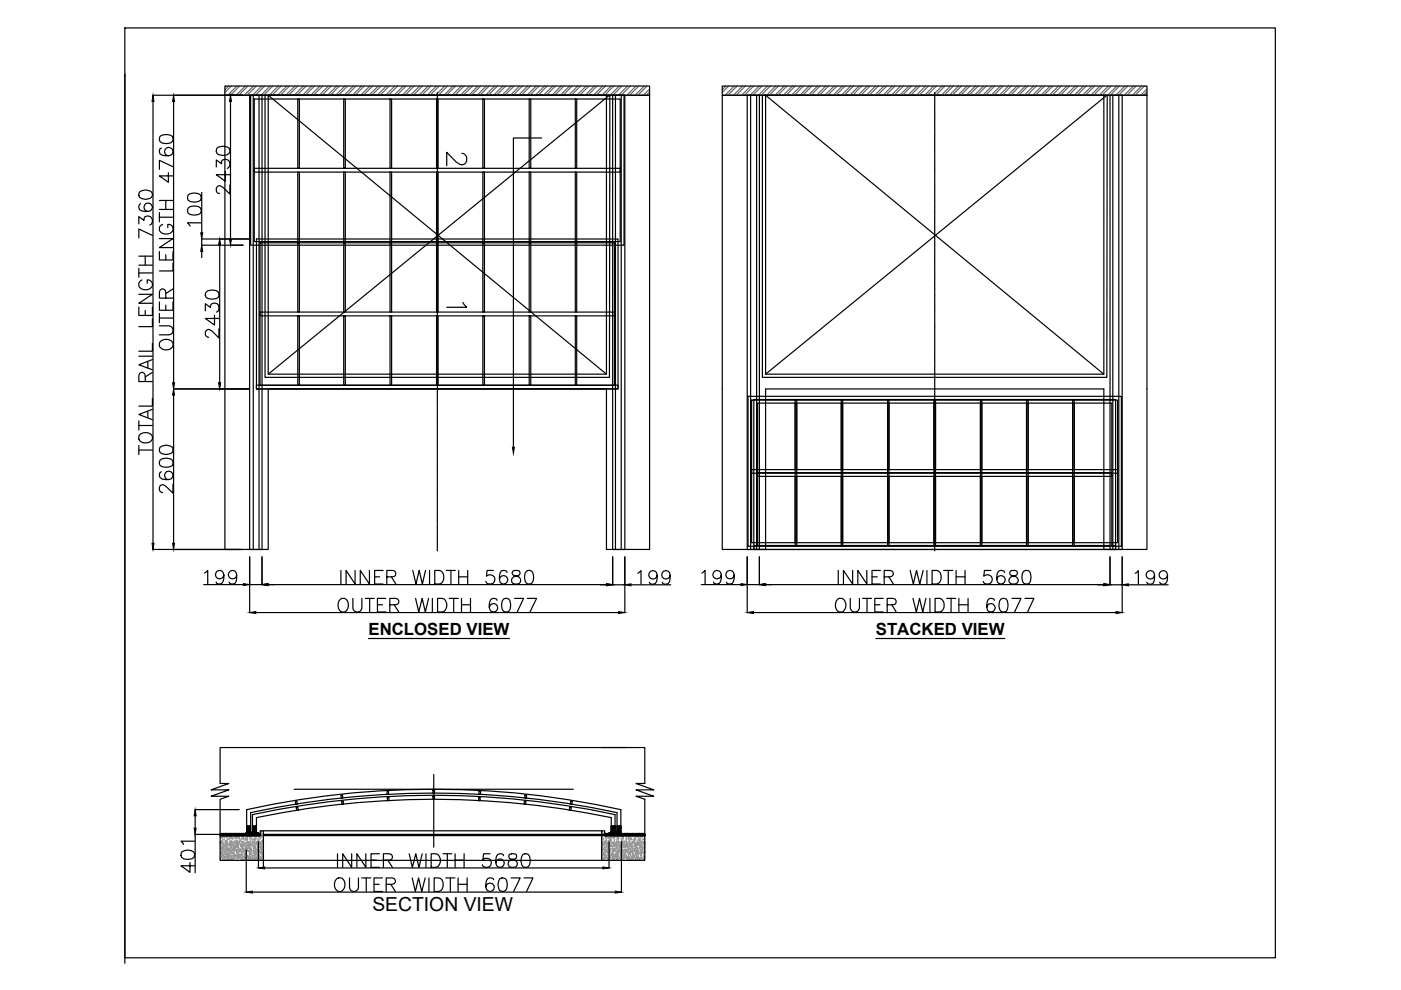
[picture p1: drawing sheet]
<svg xmlns="http://www.w3.org/2000/svg" width="297mm" height="210mm" viewBox="0 0 297 210" stroke-linecap="round" stroke-linejoin="round" font-family="sans-serif">
<defs><g id="words">
<text font-size="6.2" x="93.8" y="36.3">2</text>
<text font-size="4.1" x="79" y="193.2">SECTION VIEW</text>
<text font-size="4" x="93.8" y="66.3">1</text>
<g font-size="3.6">
<text x="78.1" y="134.7">ENCLOSED VIEW</text>
<text x="185.7" y="134.7">STACKED VIEW</text>
</g>
</g></defs>
<!-- layer: 0 -->
<g fill="none" stroke="#000" stroke-width=".25">
<path d="M26.5 16h.1M26.5 5.9h243.9v197.2h-243.9zM26.5 16v188.3M47.7 18.2h90v2h-90zM153.1 18.2h90.1v2h-90.1zM32.4 20.2h19.1M32.4 21.5v93.7M33.9 28.9a2.4 2.4 0 0 1 2.6 0 .98 .98 0 0 1-.4 1.4 2.4 2.4 0 0 1-2.2-.3l-.1-.4zM34.2 31.4a.83 .83 0 0 0-.3 1.2 2.4 2.4 0 0 0 2.6 0 .9 .9 0 0 0-.3-1.3 .9 .9 0 0 0-1.3 .6 .9 .9 0 0 0 .8 1.1M35.7 36.6v2.1l-1.9-1.4h2.9M36.7 35.3l-2.9-1.3v1.9M36.8 21.5v59.7"/>
<path d="M45.9 35.4v-1.5l1.1 .8a.92 .92 0 0 1 1-.9 .92 .92 0 0 1 .7 1.2l-.3 .6-.2 .1M46 31.4a2.34 2.34 0 0 1 2.6 0 .91 .91 0 0 1-.4 1.4 2.4 2.4 0 0 1-2.2-.3l-.1-.4zM47.7 20.2h90v96.3h-9.1v-34h-71.7v34h-9.2zM47.8 36.4v2l-1.9-1.4h2.8M48.7 39.2v1.9l-1.4-1.3a.82 .82 0 0 0-1.3-.1 .96 .96 0 0 0 .1 1.2l.4 .1M48.9 21.5v29.2M52.9 20.2h2.7v96.3h-2.7zM56.9 20.2h71.7v59.1h-71.7zM114.8 29.3h-5.9v65.5M129.2 20.2h-73v59.8h73l.1-59.8M129.9 20.2h2.6v96.3h-2.6zM153.1 20.2h90.1v96.3h-9.2v-34h-71.7v34h-9.2z"/>
<path d="M158.4 20.2h2.6v96.3h-2.6zM162.3 20.2h71.7v59.1h-71.7zM234.7 20.2h-73.1v59.8h73.1l.1-59.8M235.3 20.2h2.6v96.3h-2.6zM29.4 47.5v-1.6l1.1 .8a.92 .92 0 0 1 1.1-.9 .92 .92 0 0 1 .7 1.2l-.2 .5-.3 .2M29.4 56.9v1.9M29.4 57.9h2.9M29.4 56.2h2.9M29.4 54.3h2.9M29.6 40.7a2.15 2.15 0 0 1 2.5 0 .88 .88 0 0 1-.3 1.4 2.23 2.23 0 0 1-2.2-.3l-.2-.4zM29.8 43.2a.88 .88 0 0 0-.2 1.2 2.59 2.59 0 0 0 2.3 .3 .89 .89 0 0 0 .1-1.4 .89 .89 0 0 0-1.4 .3 .89 .89 0 0 0 .7 1.2M30.1 59.4a1.07 1.07 0 0 0-.7 1.2 1.07 1.07 0 0 0 1.1 .8 1.35 1.35 0 0 0 1.8-1.3 1.06 1.06 0 0 0-1.1-.7v.7"/>
<path d="M30.8 54.3v1.9M32.3 49.9l-2.9-1.3v1.9M33.8 53.3v1.8h2.9v-1.8M33.8 50.6h2.9l-2.9 1.9h2.9M33.8 45.1v1.9M33.8 46.1h2.9M33.8 44.4h2.9M33.8 42.5h2.9M34.5 47.6a1.05 1.05 0 0 0-.7 1.2 1.05 1.05 0 0 0 1.1 .8 1.26 1.26 0 0 0 1.4-.3 1.26 1.26 0 0 0 .2-1.3l-.5-.4h-.4v.7M35.2 42.5v1.9M35.2 54v1.1M36.7 55.8v1.6h-2.9"/>
<path d="M39.9 44.1a2.2 2.2 0 0 1 2.6 0 .93 .93 0 0 1-.4 1.4 2.56 2.56 0 0 1-2.2-.3l-.1-.4zM39.9 41.4a2.2 2.2 0 0 1 2.6 0 .93 .93 0 0 1-.4 1.3 2.56 2.56 0 0 1-2.2-.2l-.1-.5zM42.6 47.2h-2.8l.5 .7M42.7 52h8.8M42.7 50.7h10.1M42.8 40.8v8.6M42.8 50.7v1.3M42.8 53.3v1.3M46.6 52v29.2M29.4 65.1v1.8h2.9v-1.8M29.4 62.4h2.9l-2.9 1.9h2.9M29.4 75.5h2.9"/>
<path d="M30.8 65.8v1.1M31.3 76.6v1.4M32.3 76.2l-2.9 1.1 2.9 1.1M32.3 72.8v1.7h-2.9M32.3 67.6v1.7h-2.9M32.3 79l-1.5 .9M33.8 69.1h2a.96 .96 0 0 1 .9 .9 .96 .96 0 0 1-.9 1h-2M33.8 64v1.8h2.9v-1.8M33.8 67.4h2.9M33.8 66.5v1.9M33.9 72.5a1.7 1.7 0 0 1 2.8 .3 1.5 1.5 0 0 1-1.1 1.4 1.5 1.5 0 0 1-1.7-.6l-.1-.3zM35.2 63.2l-.2-1.6a.64 .64 0 0 0-1.1 0l-.1 1.6h2.9"/>
<path d="M35.2 64.7v1.1M36.7 61.3l-1.5 .9M43.5 65.9v-1.5l1.1 .8a.92 .92 0 0 1 1.1-.9 .92 .92 0 0 1 .7 1.2l-.1 .4-.4 .3M43.7 61.9a2.15 2.15 0 0 1 2.6 0 .95 .95 0 0 1-.4 1.4 2.56 2.56 0 0 1-2.2-.3l-.2-.4zM45.5 66.8v2.1l-2-1.4h2.9M46.4 69.7v2l-1.8-1.7a.66 .66 0 0 0-1.1 .4v.6l.2 .2 .6 .3M29.4 95.4h2.9M29.4 89.2v2M29.4 94.4v2M29.4 90.2h2.9M29.6 92.2a1.73 1.73 0 0 1 2.7 .3 1.39 1.39 0 0 1-.7 1.4 1.39 1.39 0 0 1-1.5-.1 1.02 1.02 0 0 1-.5-1.6zM30.8 80.9l-.1-1.7a.64 .64 0 0 0-1.1 0l-.2 1.7h2.9"/>
<path d="M31.3 87.2v1.4M32.3 86.8l-2.9 1.1 2.9 1.1M32.3 84.5v1.6h-2.9M33.9 97.6a2.2 2.2 0 0 1 2.6 0 .93 .93 0 0 1-.4 1.3 2.56 2.56 0 0 1-2.2-.2l-.1-.4zM33.9 94.8a2.2 2.2 0 0 1 2.6 0 .93 .93 0 0 1-.4 1.4 2.23 2.23 0 0 1-2.2-.3l-.1-.4zM36.8 82.5h16M36.8 83.8v31.4M32.4 116.5h19M34.2 100a.85 .85 0 0 0-.3 1.3 2.2 2.2 0 0 0 2.6 0 .89 .89 0 0 0-.4-1.3 .89 .89 0 0 0-1.2 .6 .89 .89 0 0 0 .8 1.1M36.7 102.7v1.9l-1.4-1.4a.86 .86 0 0 0-1.4-.2l-.1 .9 .3 .4 .4 .1M52.9 118.1v11.8M55.6 118.1v5.9h-2.7"/>
<path d="M129.9 118.1v5.9h2.6M132.5 118.1v11.8M158.4 118.1v11.8M161 118.1v5.9h-2.6M235.3 118.1v5.9h2.6M237.9 118.1v11.8M43.2 124h8.4M43.4 121.5l.6-.6v2.9M47.5 121.9a.89 .89 0 0 1-1.2 .8 .89 .89 0 0 1-.4-1.3 .89 .89 0 0 1 1.4 0 2.42 2.42 0 0 1-.3 2.3 .85 .85 0 0 1-1.2-.3M50.2 121.9a.89 .89 0 0 1-1.3 .8 .89 .89 0 0 1-.3-1.4 .89 .89 0 0 1 1.5 .1 2.77 2.77 0 0 1-.3 2.3 .85 .85 0 0 1-1.2-.3M54.2 129.9h77M56.9 124h71.7"/>
<path d="M71.9 127.3a1.05 1.05 0 0 1 1.3-.4 1.05 1.05 0 0 1 .6 1.1 1.25 1.25 0 0 1-.2 1.3 1.25 1.25 0 0 1-1.4 .3 1.82 1.82 0 0 1-.3-2.3zM72.3 120.9v2.9M74.8 126.9v2a.96 .96 0 0 0 1 .9 .96 .96 0 0 0 .9-.9v-2M75.3 120.9v2.9l-1.9-2.9v2.9M77.4 126.9h1.9M78.1 135.4h29.9M78.3 120.9v2.9l-1.9-2.9v2.9M78.4 126.9v2.9M79.4 122.3h1.1M80 128.2h1.1M81.2 120.9h-1.8v2.9h1.8M81.8 126.9h-1.8v2.9h1.8"/>
<path d="M82 122.3l1.7-.1a.7 .7 0 0 0 0-1.1l-1.7-.2v2.9M82.6 128.2l1.7-.1a.7 .7 0 0 0 0-1.1l-1.7-.1v2.9M83 122.3l.9 1.5M83.6 128.2l1 1.6M87.5 120.9l.7 2.9 .7-2.9 .6 2.9 .7-2.9M88.1 126.9l.7 2.9 .7-2.9 .7 2.9 .7-2.9M91.1 120.9v2.9M91.7 126.9v2.9M92.2 120.9h.9a1.53 1.53 0 0 1 1 1.5 1.53 1.53 0 0 1-1 1.4h-.9zM92.8 126.9h.9a1.53 1.53 0 0 1 1.1 1.4 1.53 1.53 0 0 1-1.1 1.5h-.9zM94.6 120.9h1.9M95.3 126.9h1.9"/>
<path d="M95.6 120.9v2.9M96.2 126.9v2.9M97.3 122.3h1.9M97.3 120.9v2.9M97.8 128.2h2M97.8 126.9v2.9M99.2 120.9v2.9M99.8 126.9v2.9M104.6 120.9h-1.3l-.2 1.3a1.01 1.01 0 0 1 1.6-.1 1.01 1.01 0 0 1-.2 1.6 1.01 1.01 0 0 1-1.5-.4M105.4 127.3a.85 .85 0 0 0-1.2-.3 2.2 2.2 0 0 0 0 2.6 .89 .89 0 0 0 1.2-.4 .89 .89 0 0 0-.6-1.2 .89 .89 0 0 0-1.1 .8M106.8 127a.93 .93 0 0 1 1.3 .4 2.56 2.56 0 0 1-.2 2.2 .97 .97 0 0 1-1.4-.4 2.4 2.4 0 0 1 .3-2.2zM107.5 121.4a.85 .85 0 0 0-1.2-.3 2.4 2.4 0 0 0 0 2.6 .9 .9 0 0 0 1.3-.4 .9 .9 0 0 0-.6-1.2 .9 .9 0 0 0-1.1 .8"/>
<path d="M108.8 121.1l-.2 .5a1.53 1.53 0 0 0 1.4 .7 .81 .81 0 0 1 .4 .9 .81 .81 0 0 1-.7 .6h-.6a.83 .83 0 0 1-.7-.9 .83 .83 0 0 1 .9-.7l.5-.2a.6 .6 0 0 0 .3-.9l-.4-.2zM109.1 126.9h1.9l-1.3 2.9M111.6 121.1a.93 .93 0 0 1 1.4 .4 2.4 2.4 0 0 1-.3 2.2 .93 .93 0 0 1-1.3-.4 2.4 2.4 0 0 1 .2-2.2zM111.8 126.9h2l-1.4 2.9M133.8 124h8.4M135.2 121.5l.7-.5v2.9M139.3 122a.89 .89 0 0 1-1.2 .7 .89 .89 0 0 1-.3-1.4 .89 .89 0 0 1 1.4 .1 2.59 2.59 0 0 1-.3 2.3 .85 .85 0 0 1-1.2-.3M142.1 122a.89 .89 0 0 1-1.3 .7 .89 .89 0 0 1-.3-1.4 .89 .89 0 0 1 1.5 .1 2.59 2.59 0 0 1-.3 2.3 .85 .85 0 0 1-1.3-.3M148.7 124h8.4M148.8 121.5l.7-.6v2.9M152.9 121.9a.89 .89 0 0 1-1.2 .8 .89 .89 0 0 1-.3-1.4 .89 .89 0 0 1 1.4 .1 2.59 2.59 0 0 1-.3 2.3 .85 .85 0 0 1-1.2-.3M155.7 121.9a.89 .89 0 0 1-1.2 .8 .89 .89 0 0 1-.4-1.3 .89 .89 0 0 1 1.4 0 2.42 2.42 0 0 1-.2 2.3 .85 .85 0 0 1-1.3-.3"/>
<path d="M159.7 129.9h76.9M162.3 124h71.7M177.7 127a1.33 1.33 0 0 1 1.5 .5 1.33 1.33 0 0 1 0 1.6 1.05 1.05 0 0 1-1.2 .7 1.05 1.05 0 0 1-.9-1.1 1.69 1.69 0 0 1 .6-1.7zM177.7 120.9v2.9M180.3 126.9v2a.99 .99 0 0 0 .9 .9 .99 .99 0 0 0 1-.9v-2M180.8 120.9v2.9l-2-2.9v2.9M182.9 126.9h1.9M183.8 120.9v2.9l-1.9-2.9v2.9M183.8 126.9v2.9M184.9 122.3h1.1M185.5 128.2h1.1M185.7 135.4h27.3"/>
<path d="M186.7 120.9h-1.8v2.9h1.8M187.3 126.9h-1.8v2.9h1.8M187.5 122.3l1.6-.1a.64 .64 0 0 0 0-1.1l-1.6-.2v2.9M188.1 128.2l1.7-.1a.7 .7 0 0 0 0-1.1l-1.7-.1v2.9M188.4 122.3l1 1.5M189.1 128.2l.9 1.6M193 120.9l.6 2.9 .7-2.9 .7 2.9 .7-2.9M193.6 126.9l.7 2.9 .7-2.9 .6 2.9 .7-2.9M196.5 120.9v2.9M197.2 126.9v2.9M197.6 120.9h1a1.55 1.55 0 0 1 1 1.5 1.55 1.55 0 0 1-1 1.4h-1zM198.3 126.9h.9a1.53 1.53 0 0 1 1 1.4 1.53 1.53 0 0 1-1 1.5h-.9z"/>
<path d="M200.1 120.9h1.9M200.7 126.9h1.9M201.1 120.9v2.9M201.6 126.9v2.9M202.7 122.3h1.9M202.7 120.9v2.9M203.3 128.2h1.9M203.3 126.9v2.9M204.6 120.9v2.9M205.2 126.9v2.9M210.1 120.9h-1.4l-.1 1.3a1.01 1.01 0 0 1 1.5-.1 1.01 1.01 0 0 1-.2 1.6 1.01 1.01 0 0 1-1.4-.4M210.8 127.3a.85 .85 0 0 0-1.2-.3 2.4 2.4 0 0 0 0 2.6 .9 .9 0 0 0 1.3-.3 .9 .9 0 0 0-.5-1.3 .9 .9 0 0 0-1.2 .8"/>
<path d="M212.2 127a.93 .93 0 0 1 1.4 .4 2.56 2.56 0 0 1-.3 2.2 .98 .98 0 0 1-1.4-.4 2.4 2.4 0 0 1 .3-2.2zM213 121.4a.85 .85 0 0 0-1.2-.3 2.2 2.2 0 0 0 0 2.6 .89 .89 0 0 0 1.3-.4 .89 .89 0 0 0-.7-1.2 .89 .89 0 0 0-1.1 .8M214.2 121.1a.61 .61 0 0 0 .3 .9 1.18 1.18 0 0 1 1.4 1.3 1.02 1.02 0 0 1-1.2 .5 1.02 1.02 0 0 1-.8-.9 1.31 1.31 0 0 1 1.4-.9 .61 .61 0 0 0 .3-.9l-.4-.2zM214.6 126.9h1.9l-1.4 2.9M217.1 121.1a.93 .93 0 0 1 1.4 .4 2.56 2.56 0 0 1-.3 2.2 .98 .98 0 0 1-1.4-.4 2.4 2.4 0 0 1 .3-2.2zM217.3 126.9h1.9l-1.3 2.9M239.2 124h8.5M240.7 121.5l.7-.5v2.9M244.8 122a.89 .89 0 0 1-1.3 .7 .89 .89 0 0 1-.3-1.4 .89 .89 0 0 1 1.5 .1 2.77 2.77 0 0 1-.3 2.3 .88 .88 0 0 1-1.3-.3M247.5 122a.89 .89 0 0 1-1.2 .7 .89 .89 0 0 1-.3-1.4 .89 .89 0 0 1 1.4 .1 2.59 2.59 0 0 1-.3 2.3 .85 .85 0 0 1-1.2-.3M127.6 158.5h5.2M41.2 178.4h-2.8l.5 .6"/>
<path d="M41.4 171.7h9.3M41.4 173v2.6M46.7 176.9v-7.4l1.8-.7h-3.7l3.7-1.3h-3.7l3.7-1.4h-1.8v-7.6h90v7.6h-1.9l3.8 1.4h-3.8l3.8 1.3h-3.8l1.9 .7v7.5M46.7 177.2h8.5v-1.1h.7v6.3h-9.2zM46.7 176.9h8.5v.3h-8.5zM46.7 177h.1M46.7 176.9h.1M46.7 177.2h.1M46.8 177.1l-.1 .1M46.8 177.2h.1M46.8 177.1l.1 .1M46.8 176.9l-.1 .1"/>
<path d="M46.8 177l-.1 .1M46.8 177h.1M46.8 177.1v.1M46.8 176.9l-.1 .2M46.8 176.9h.1M46.9 177l-.1 .1M46.9 176.9v.1M47 177l-.2 .1M47 176.9h.1M47 177.1l-.1 .1M47 177.1l-.2 .1M47 177v.1"/>
<path d="M47 177.2h.1M47 176.9v.1M47 176.9l-.1 .1M47 177.1v.1M47.1 176.9l-.1 .1M47.1 177l-.2 .2 .1-.1M47.1 177h.1M47.1 176.9h.1M47.1 177l-.1 .1M47.1 177.2h.1M47.1 177h-.1M47.2 177.1h.1"/>
<path d="M47.2 176.9l-.1 .1M47.2 176.9l-.2 .2M47.2 177l-.2 .2M47.2 177h.1M47.3 177h.1M47.3 177.1l-.1 .1M47.3 177h-.1M47.3 177.2h.1M47.3 177.1h.1M47.3 176.9l-.2 .3M47.3 177v.1M47.4 176.9l-.2 .2"/>
<path d="M47.4 177l-.1 .1M47.4 176.9h.1M47.4 177.2h.1M47.4 177h.1M47.4 176.9v.1M47.5 176.9l-.1 .1M47.5 177v.1M47.5 176.9l-.2 .3M47.5 176.9h.1M47.5 177h.1M47.5 177.1l-.1 .1M47.6 176.9h.1"/>
<path d="M47.6 177l-.3 .2M47.6 177l-.2 .2M47.6 177.1h.1M47.6 177.1l-.1 .1M47.6 176.9v.1M47.6 177l-.1 .1M47.7 176.9h.1M47.7 177l-.1 .1M47.7 177.2h.1M47.7 176.9l-.1 .1M47.7 176.9l-.2 .3M47.7 177l-.1 .2"/>
<path d="M47.7 177.1l-.1 .1M47.8 176.9l-.2 .2M47.8 177h.1M47.8 177.1l-.2 .1M47.8 177.1v.1M47.8 176.9l-.1 .1M47.8 177h-.1M47.8 176.9h.1M47.9 177.1h.1M47.9 176.9l-.1 .1M47.9 177h.1M47.9 177l-.2 .1"/>
<path d="M47.9 177l-.1 .1M47.9 176.9v.1M47.9 177.1l-.1 .1M47.9 177v.1M48 176.9h.1M48 177.1l-.1 .1M48 177.1h.1M48 176.9l-.1 .1M48 177.2h.1M48.1 176.9l-.2 .2M48.1 177l-.1 .1M48.1 176.9h.1"/>
<path d="M48.1 177.2h.1M48.1 177.1v.1M48.1 177.1h.1M48.1 177h.1M48.2 176.9l-.1 .1M48.2 177h.1M48.2 177.1h.1M48.2 176.9h.1M48.2 177.2h.1M48.3 176.9h.1M48.3 177.1l-.1 .1M48.3 177.2h.1"/>
<path d="M48.3 176.9l-.3 .3M48.3 177l-.1 .1M48.3 177l-.2 .2M48.3 177l-.1 .2M48.3 177h.1M48.4 176.9h.1M48.4 177v-.1v.1M48.4 177l-.1 .1M48.4 177.2h.1M48.4 176.9v.1M48.4 177.1v.1M48.5 176.9h.1"/>
<path d="M48.5 177h.1M48.5 177.1l-.1 .1M48.5 177.1h.1M48.5 176.9l-.2 .3M48.5 177l-.2 .2M48.5 177.1v.1M48.6 177l-.2 .1M48.6 177.1h.1M48.6 176.9l-.1 .1M48.6 176.9h.1M48.6 177l-.1 .1M48.7 176.9h.1"/>
<path d="M48.7 177.2h.1M48.7 176.9l-.1 .1M48.7 177.1l-.1 .1M48.7 177l-.2 .2M48.7 177l-.1 .2M48.7 177h.1M48.7 177.1l.3-.2zM48.7 177.1v.1M48.8 177l-.2 .2M48.8 177h.1M48.8 177.1h.1M48.8 177.1l-.1 .1"/>
<path d="M48.9 177l-.2 .1M48.9 176.9v.1M48.9 177.1h-.1M48.9 177h.1M48.9 177l-.1 .2M48.9 177.2h.1M49 177.1h.1M49 177.2h.1M49 177v.1M49 177h.1M49 176.9l-.1 .2M49 176.9h.1"/>
<path d="M49.1 177.1h.1M49.1 176.9l-.1 .1M49.1 176.9l-.1 .2M49.1 177l-.1 .2M49.1 177.1l-.1 .1M49.1 177h.1M49.2 177h.1M49.2 177.1l-.1 .1M49.2 176.9l-.2 .3M49.2 177.2h.1M49.3 176.9l-.2 .2M49.3 177l-.1 .1"/>
<path d="M49.3 177.2h.1M49.3 176.9v.1M49.4 176.9l-.1 .1M49.4 177l-.2 .2M49.4 177.1l-.1 .1M49.4 177.2h.1M49.4 177h.1M49.4 177.1h.1M49.4 176.9l-.2 .2M49.4 176.9v.1M49.5 176.9h.1M49.5 177.2h.1"/>
<path d="M49.5 177.1l-.1 .1M49.5 177.1h.1M49.5 177h-.1M49.5 176.9l-.1 .1M49.5 176.9v.1M49.5 177l-.1 .1M49.5 177v.1M49.6 176.9h.1M49.6 177l-.2 .1M49.6 177l-.1 .1M49.6 177l-.1 .2M49.6 177.2h.1"/>
<path d="M49.7 176.9l-.2 .1M49.7 177h.1M49.7 177.2h.1M49.7 176.9l-.1 .1M49.7 177h-.1M49.7 176.9h.1M49.7 177.1v.1M49.8 177l-.2 .1M49.8 176.9l-.2 .2M49.8 177l-.1 .1M49.8 177.1h.1M49.8 177h.1"/>
<path d="M49.8 176.9v.2M49.8 177.1l-.1 .1M49.8 176.9h.1M49.8 177.1l-.2 .1M49.9 176.9h.1M49.9 177.2h.1M49.9 176.9l-.1 .1M49.9 177.1l-.1 .1M50 176.9l-.2 .1M50 177l-.2 .2M50 177h.1M50 177.2h.1"/>
<path d="M50 177l-.1 .1M50 176.9h.1M50.1 177.1h.1M50.1 176.9l-.1 .1M50.1 176.9l-.2 .2M50.1 177l-.2 .2M50.1 177h.1M50.1 177.2h.1M50.2 176.9h.1M50.2 177.1l-.1 .1M50.2 177.2h.1M50.2 177.1h.1"/>
<path d="M50.2 176.9l-.2 .3M50.2 177h.1M50.2 177v.1M50.3 176.9l-.2 .2M50.3 177l-.2 .2M50.3 176.9h.1M50.3 177l-.1 .1M50.3 177.2h.1M50.3 177h.1M50.3 176.9v.1M50.3 177l-.1 .2M50.3 177.1v.1"/>
<path d="M50.4 176.9l-.2 .3M50.4 176.9h.1M50.4 177h.1M50.4 177h-.1M50.4 177.1l-.1 .1M50.4 177.1h.1M50.5 177l-.2 .2M50.5 177.1h.1M50.5 177.1l-.1 .1M50.5 176.9l-.2 .1M50.5 176.9v.1M50.5 177l-.2 .1"/>
<path d="M50.5 177v.1M50.6 176.9h.1M50.6 177.2h.1M50.6 176.9l-.1 .1M50.6 176.9l-.2 .2M50.6 177l-.1 .2M50.6 177.1l-.1 .1M50.6 177.1h.1M50.6 177h.1M50.6 176.9h-9.2v8.2M50.7 176.9l-.2 .2M50.7 177h-.1"/>
<path d="M50.7 176.9h.1M50.7 177.1h.1M50.7 176.9v.1M50.7 177h.1M50.8 177l-.2 .1M50.8 177h.1M50.8 176.9l-.1 .1M50.8 176.9v.1M50.9 177.1l-.1 .1 .1-.1M50.9 177.1h.1M50.9 176.9l-.2 .2h.1M50.9 177.2h.1"/>
<path d="M50.9 176.9l-.3 .3M50.9 177l-.1 .1M50.9 176.9h.1M51 177.2h.1M51 176.9l-.1 .2M51 176.9l-.1 .1M51 177l-.1 .1M51 177l-.1 .2M51 177.1l-.1 .1M51 177.1h.1M51 177h.1M51 177.1v.1"/>
<path d="M51.1 176.9l-.2 .2M51.1 176.9l-.1 .1M51.1 177h.1M51.1 176.9h.1M51.1 177.2h.1M51.2 176.9h.1M51.2 177.1l-.1 .1M51.2 177.2h.1M51.2 176.9l-.1 .1M51.2 177l-.1 .1M51.2 177l-.2 .2M51.2 177v.1"/>
<path d="M51.2 177.2h.2M51.2 177h.1M51.3 177l-.2 .2M51.3 177l-.1 .2M51.3 177.1l-.1 .1M51.4 176.9h.1M51.4 177h.1M51.4 177h-.1M51.4 177.1l-.1 .1M51.4 177.1h.1M51.4 177l-.1 .1M51.4 177v.1"/>
<path d="M51.4 176.9l-.1 .1M51.5 177l-.2 .1M51.5 176.9h.1M51.5 177l-.1 .1M51.5 177.2h.1M51.5 176.9v.1M51.6 176.9l-.1 .1M51.6 177.1l-.1 .1M51.6 177.2h.1M51.6 177l-.2 .2M51.6 176.9h.1M51.6 177h.1"/>
<path d="M51.6 177.1v.1M51.7 176.9h.1M51.7 177l-.3 .2M51.7 177.1h.1M51.7 177.1l-.1 .1M51.7 177l-.1 .1M51.7 176.9v.1M51.8 177h.1M51.8 177l-.1 .2M51.8 177.2h.1M51.8 176.9l-.1 .1M51.8 176.9l-.2 .2"/>
<path d="M51.8 177.1h.1M51.9 176.9l-.2 .2M51.9 177h.1M51.9 177.2h.1M51.9 177l-.1 .1M51.9 176.9h.1M51.9 177l.1-.1-.2 .2M52 177.1h.1M52 176.9l-.1 .1M52 177l-.2 .2M52 177.1l-.1 .1M52 177h.1"/>
<path d="M52 177.1v.1M52 176.9h.1M52.1 176.9h.1M52.1 177l-.2 .2M52.1 177.1l-.1 .1M52.1 177.1h.1M52.1 177h.1M52.1 177.2h.1M52.2 176.9l-.2 .2M52.2 177l-.1 .1M52.2 177.2h.1M52.2 176.9h.1"/>
<path d="M52.3 176.9l-.1 .1M52.3 177l-.2 .2M52.3 177.2h.1M52.3 177h.1M52.3 176.6h.1M52.3 171.7a184.4 184.4 0 0 1 79.3 0v3.6h-.8v-3a183.9 183.9 0 0 0-77.7 0v3h-.8zM52.3 176.9l-.2 .2M52.3 176.9v.1M52.3 175.3v1.3M52.3 177.1l-.1 .1M52.3 176.1h.1M52.3 176.4h.1"/>
<path d="M52.3 175.7h.1M52.3 175.7h.5M52.3 175.3h.1M52.3 176.9h.1M52.3 177.1v.1M52.4 176.2h.1M52.4 176.1h.1M52.4 175.6h.1M52.4 177h-.1M52.4 177.1l-.1 .1M52.4 177.1h.1M52.4 176.9v.1"/>
<path d="M52.4 176.9l-.1 .1M52.4 176.2h-.1M52.4 177l-.1 .1M52.4 177v.1M52.4 177h.1M52.5 175.6h.1M52.5 176.9h.1M52.5 177l-.2 .1M52.5 175.3h.1M52.5 177l-.1 .2M52.5 177.2h.1M52.5 175.3h.6"/>
<path d="M52.5 175.7h.3M52.5 175.3h.3M52.5 177.1h.1M52.5 176.9v.1M52.5 175.7h.1M52.5 176.9l-.1 .1M52.5 177v.1M52.5 177h.1M52.5 175.3v.4M52.6 175.7h.1M52.6 175.3h.1M52.6 176.9l-.2 .2"/>
<path d="M52.6 177h-.1M52.6 176.9h.1M52.6 177h.1M52.6 177.1v.1M52.6 177l-.1 .1M52.7 177.1h.1M52.7 176.6h.1M52.7 177l-.2 .1M52.7 177l-.1 .1M52.7 177.1l-.2 .1M52.8 177.2h.1M52.7 177.1l-.1 .1"/>
<path d="M52.8 176.2h.1M52.8 175.7h.1M52.8 176.7h.1M52.8 176.6h.1M52.8 176.4h.1M52.8 176.5h.1M52.8 175.3h.1M52.8 176.9h.1M52.8 177.1l-.1 .1M52.8 176.5v.1M52.8 177v.1M52.8 176.2l-.5 .4"/>
<path d="M52.8 176.2l-.5 .2M52.8 175.9h.1M52.8 176.9l-.3 .1M52.8 175.9h.3M52.8 175.3v.1M52.8 175.7v.9M52.8 176.9l-.1 .1M52.8 177l-.1 .1M52.8 177h.1M52.9 175.9v.1M52.9 176h.1M52.9 175.4h.1"/>
<path d="M52.9 176.9h.1M52.9 177l-.1 .1M52.9 177.2h.1M52.9 177.1h.1M52.9 176.9v.1M53 175.9v.1M53 175.9h.1M53 176h.1M53 175.3h.1M53 175.4h.1M53 176.9l-.1 .1M53 177l-.2 .2"/>
<path d="M53 175.3v.1M53 177h.1M53 177.1h.1M53 177.2h.1M53.1 176.9h.1M53.1 177.1l-.1 .1M53.1 177.2h.1M53.1 177.1h.1M53.1 175.3h.1M53.1 176.4h.1M53.1 176.5h.1M53.1 176.6h.1"/>
<path d="M53.1 175.9h.1M53.1 176.9l-.3 .3M53.1 177h.1M53.1 175.3v1.3M53.1 177v.1M53.1 176.9l-.1 .2M53.1 177l-.2 .2M53.2 177l-.1 .2M53.2 176.9l-.1 .1M53.2 177h.1M53.3 176.9l-.1 .1M53.3 176.9h.1"/>
<path d="M53.3 177h.1M53.3 177h-.1M53.3 177.1l-.1 .1M53.3 177.1v.1M53.4 177l-.3 .2M53.4 177.1h.1M53.4 177.1l-.1 .1M53.4 176.9l-.1 .1M53.4 176.9v.1M53.4 177l-.2 .1M53.4 176.9h.1M53.4 177.2h.1"/>
<path d="M53.5 176.9l-.2 .2M53.5 177l-.1 .2M53.5 177.1l-.1 .1M53.5 177.2h.1M53.5 176.9l-.1 .2M53.5 177h.1M53.5 175.3v1.3M53.6 176.1h.1M53.6 175.7h.1M53.6 175.3h.1M53.6 176.6h.1M53.6 176.9l-.2 .2"/>
<path d="M53.6 177h-.1M53.6 176.9h.1M53.6 175.3v.8M53.6 176.2v.2M53.6 177h.1M53.6 177.1v.1M53.6 175.7h.4M53.6 176.2h.1M53.6 176.4h.1M53.6 175.6h.1M53.6 177l-.1 .1M53.7 176.2h.1"/>
<path d="M53.7 176.1h.1M53.7 175.6h.1M53.7 177l-.2 .1M53.7 176.9v.1M53.7 177h.1M53.7 176.9l-.2 .1M53.7 175.7h.1M53.7 176.9h.1M53.7 177.1h.1M53.7 177v.1M53.8 175.3h.1M53.8 175.7h.1"/>
<path d="M53.8 176.9l-.2 .2M53.8 177.2h.1M53.8 175.3h.6M53.8 175.3v.4M53.8 177.1l-.1 .1M53.8 175.3v.4h.3M53.8 175.3l.2 .1M53.8 176.9l-.2 .3M53.8 177l-.2 .2M53.8 176.9h.1M53.9 175.7h.1M53.9 177.2h.1"/>
<path d="M53.9 176.9l-.1 .1M53.9 176.9l-.1 .2M53.9 177l-.1 .1M53.9 177.1l-.1 .1M53.9 177.1h.1M53.9 177h.1M53.9 177.1v.1M53.9 176.7h.1M53.9 176.9v.1M54 176.5h.1M54 176.4h.1M54 176.4v.1"/>
<path d="M54 176.9h.1M54 177.1l.1-.1-.1 .1M54 177.1l-.1 .1M54 176.5v.1M54 177h-.1M54 176.2l-.4 .4M54 176.2l-.4 .2M54 176.2h.1M54 175.7h.1M54 176.6h.1M54 176.7h.1M54 175.3h.1"/>
<path d="M54 177.2h.1M54 175.7v.7M54.1 175.9h.1M54.1 176.4h.1M54.1 176.5h.1M54.1 175.3h.1M54.1 176.9l-.3 .3M54.1 177l-.2 .1M54.1 177.2h.1M54.1 175.3v.1M54.1 175.9v.7M54.1 175.9h.2"/>
<path d="M54.1 176.9h.1M54.1 175.9v.1M54.1 176h.1M54.1 175.4h.1M54.1 177.2h.2M54.2 176h.1M54.2 175.4h.1M54.2 177.2h.1M54.2 176.9l-.1 .1M54.2 177.1l-.1 .1M54.2 175.9v.1M54.2 176.9l-.2 .2"/>
<path d="M54.2 176.9l-.2 .3M54.2 177l-.1 .2M54.2 177h.1M54.2 175.9h.1M54.2 175.3h.1M54.2 176.9h.1M54.2 175.3v.1M54.2 177.1v.1M54.3 177h-.1M54.3 176.9l-.1 .1M54.3 177.1h.1M54.3 176.6h.1"/>
<path d="M54.3 175.9h.1M54.3 175.3h.1M54.3 177l-.1 .1M54.3 175.3v1.3M54.3 176.9v.1M54.3 177.1l-.1 .1M54.4 175.3h.1M54.4 176.4h.1M54.4 176.5h.1M54.4 176.6h.1M54.4 177l-.2 .1M54.4 176.9h.1"/>
<path d="M54.4 175.3v1.3M54.4 177v.1M54.4 177l-.1 .2M54.4 177.2h.1M54.4 176.9v.1M54.5 176.9l-.2 .1M54.5 177.1l-.1 .1M54.5 176.9l-.1 .1M54.5 177h-.1M54.5 176.9h.1M54.5 177h.1M54.5 177.1v.1"/>
<path d="M54.5 177l-.2 .2 .2-.2M54.6 177.1h.1M54.6 177.1l-.2 .1M54.6 177h.1M54.6 177l-.1 .1M54.6 177l-.1 .2M54.6 176.9l-.1 .1M54.7 177h.1M54.7 177.1l-.1 .1M54.7 177.2h.1M54.7 177v.1M54.7 176.9l-.2 .2"/>
<path d="M54.7 177.1h.1M54.8 176.9l-.2 .1M54.8 177h.1M54.8 177.2h.1M54.8 176.9l-.2 .2M54.8 177l-.1 .1M54.8 176.9h.1M54.8 178.5v5.5M54.8 177.1h.1M54.8 176.9v.1M54.9 176.9l-.1 .1M54.9 177l-.2 .2"/>
<path d="M54.9 177.1l-.1 .1M54.9 177h.1M54.9 176.9h.1M55 176.9h.1M55 177l-.2 .2M55 177.1l-.1 .1M55 177h.1M55 177.2h.1M55 176.9v.1M55 176.9l-.1 .2M55 177l-.1 .1M55 177v.1"/>
<path d="M55.1 177l-.1 .1M55.1 177.2h.1M55.1 177h.1M55.1 176.9l-.1 .1M55.1 177l-.1 .2M55.1 177.1v.1M55.2 176.9l-.2 .1M55.2 176.9l-.1 .1M55.2 177h.1M55.2 177.1l-.2 .1M127.6 176.1h.6v1.1h8.5v5.2h-9.1zM128.2 176.9h8.5v.3h-8.5z"/>
<path d="M128.2 177h.1M128.2 176.9h.1M128.2 177.2h.2M128.3 176.9h.1M128.3 177.1l-.1 .1M128.3 177.2h.1M128.3 176.9l-.1 .1M128.3 177h.1M128.4 176.9l-.2 .2M128.4 177l-.2 .1M128.4 176.9h.1M128.4 177l-.2 .2"/>
<path d="M128.4 177.1v.1M128.4 177l-.1 .1M128.4 176.9v.1M128.5 177.1h.1M128.5 176.9l-.1 .1M128.5 177l-.2 .1M128.5 176.9h.1M128.5 177l-.1 .1M128.5 177.1l-.1 .1M128.5 177v.1M128.5 177.2h.1M128.5 176.9v.1"/>
<path d="M128.6 176.9l-.1 .1M128.6 177.1l-.1 .1M128.6 177.2h.1M128.6 177l-.1 .2M128.6 177h.1M128.6 177v.1M128.7 176.9h.1M128.7 177l-.1 .1M128.7 177.2h.1M128.7 177.1h.1M128.7 176.9v.1M128.7 176.9l-.1 .2"/>
<path d="M128.7 177l-.1 .2M128.7 177h.1M128.8 177h.1M128.8 177.2h.1M128.8 177h-.1M128.8 176.9h.1M128.8 177.1l-.1 .1M128.8 177.1h.1M128.9 176.9l-.3 .3M128.9 177h.1M128.9 177l-.1 .1M128.9 176.9l-.2 .2"/>
<path d="M128.9 177l-.2 .2M128.9 176.9h.1M128.9 177.2h.1M129 177.2h.1M129 176.9l-.1 .1M129 177l-.1 .2M129 177h.1M129 176.9l-.2 .3M129 176.9h.1M129 177.1v.1M129.1 177h-.1M129.1 177.1h.1"/>
<path d="M129.1 177.1l-.1 .1M129.1 177l-.2 .2M129.1 176.9v.1M129.1 178.5v5.5M129.2 177l-.2 .1M129.2 177l.1-.1-.3 .2M129.2 176.9v.1M129.2 177v.1M129.2 177l-.1 .1M129.2 176.9h.1M129.2 177.2h.1M129.3 177l-.2 .2"/>
<path d="M129.3 177.1l-.2 .1M129.3 177.1l-.1 .1M129.3 177.2h.1M129.3 177.1h.1M129.3 177h.1M129.3 176.9l-.2 .2M129.3 176.9h.1M129.3 177.1v.1M129.4 177.1h.1M129.4 176.9l-.1 .1M129.4 177h.1M129.4 177l-.1 .1"/>
<path d="M129.4 176.9v.1M129.5 177h.1M129.5 177l-.2 .1M129.5 177.1l-.2 .1M129.5 177.1l-.1 .1 .2-.1M129.5 177.1h.1M129.6 176.9l-.3 .2M129.6 177.2h.1M129.6 175.3h.1M129.6 176.4h.1M129.6 176.5h.1M129.6 176.6h.1"/>
<path d="M129.6 175.9h.1M129.6 176.6v-3.2a183.6 183.6 0 0 0-75.2 0v1.9h-.9v-2.6a182 182 0 0 1 76.9 0v3.9M129.6 176.9l-.3 .3M129.6 177l-.1 .1M129.6 176.9h.1M129.6 175.3h.6M129.6 175.9h.3M129.6 176.9v.1M129.7 176.9l-.1 .2M129.7 177l-.1 .1M129.7 177l-.1 .2M129.7 177.1l-.1 .1"/>
<path d="M129.7 177.1h.1M129.7 177h.1M129.7 175.9v.1M129.7 175.9h.1M129.7 176h.1M129.7 175.3h.1M129.7 175.4h.1M129.7 176.9v.1M129.7 175.3v.1M129.8 176h.1M129.8 175.4h.1M129.8 176.9h.1"/>
<path d="M129.8 177.2h.1M129.8 177h-.1M129.8 175.9v.1M129.8 177.1l-.1 .1M129.9 175.9h.1M129.9 175.3h.1M129.9 175.4h.1M129.9 176.9l-.2 .1M129.9 177l-.2 .1M129.9 177.2h.1M129.9 175.3v.1M129.9 176.9h.1"/>
<path d="M129.9 176.4h.1M129.9 176.5h.1M129.9 176.6h.1M129.9 175.3h.2M129.9 177l-.2 .2M129.9 177l-.1 .1M129.9 177h.1M129.9 177.2h.2M129.9 176.2l.5 .2M129.9 176.2l.5 .4M129.9 176.2h.1M129.9 175.7h.1"/>
<path d="M129.9 176.7h.1M129.9 177l-.1 .2M129.9 175.7h.5M129.9 175.7v.9M130 176.7h.1M130 176.6h.1M130 177l-.1 .2M130 176.9h.1M130 177h.1M130 177.1l-.1 .1M130.1 175.7h.1M130.1 177h-.1"/>
<path d="M130.1 176.9l-.1 .1M130.1 177.1h.1M130.1 177.1l-.1 .1M130.1 177l-.2 .1M130.1 177l-.1 .1M130.1 177h.1M130.1 176.9v.1M130.1 175.3v.4h-.2M130.1 175.3h.1M130.1 176.9h.1M130.1 177v.1M130.1 175.3v.4"/>
<path d="M130.2 175.3h.1M130.2 175.7h.1M130.2 176.9h.1M130.2 177.2h.1M130.2 176.9l-.1 .1M130.2 175.6h.1M130.2 177.1l-.1 .1M130.2 175.6v.1M130.3 175.6h.1M130.3 176.9l-.2 .1M130.3 177l-.2 .2M130.3 176.9h.1"/>
<path d="M130.3 177h.1M130.3 177.1v.1M130.3 176.2h.1M130.3 176.1h.1M130.4 176.2h.1M130.4 176.4h.1M130.4 175.7h.1M130.4 175.3h.1M130.4 176.6h.1M130.4 177.1h.1M130.4 175.3v.8M130.4 176.2v.2"/>
<path d="M130.4 177.1l-.1 .1M130.4 176.1h-.1M130.4 177l-.2 .1M130.4 176.9v.1M130.4 177h.1M130.4 177v.2M130.4 177.2h.1M130.5 176.9l-.2 .2M130.5 177.1h.1M130.5 177.2h.1M130.5 177h.1M130.6 176.9l-.2 .2"/>
<path d="M130.6 177l-.1 .1M130.6 176.9h.1M130.6 177l.1-.1-.2 .2M130.6 177.2h.1M130.6 177h-.1M130.6 177.1h.1M130.6 176.9v.1M130.7 177l-.2 .2M130.7 177.1l-.1 .1M130.7 177h.1M130.7 177.1h.1M130.7 176.9h.1"/>
<path d="M130.7 177.1v.1M130.8 177h.1M130.8 177.2h.1M130.8 175.3h.1M130.8 176.4h.1M130.8 176.5h.1M130.8 176.6h.1M130.8 176.9l-.1 .2M130.8 177v.1M130.8 177l-.1 .1M130.8 175.3h.6M130.8 175.3v1.3"/>
<path d="M130.8 176.9h.1M130.9 176.6h.1M130.9 175.9h.1M130.9 175.3h.1M130.9 177.2h.1M130.9 175.9h.2M130.9 175.3v1.3M130.9 176.9l-.1 .1M130.9 177l-.1 .2M130.9 177h.1M130.9 177.1v.1M131 175.9h.1"/>
<path d="M131 175.3h.1M131 175.4h.1M131 176.9l-.2 .2M131 176.9l-.1 .1M131 175.3v.1M131 175.9v.1M131 176h.1M131 176.9h.1M131 177.1l-.2 .1M131 177.2h.1M131 177.1l-.1 .1M131 177h-.1"/>
<path d="M131 177.1v.1M131 177.1h.1M131 176.9v.1M131.1 175.9v.1M131.1 175.9h.1M131.1 175.3h.1M131.1 175.4h.1M131.1 177l-.2 .1M131.1 177.1h.1M131.1 175.3v.1M131.1 176.9v.1M131.1 177v.1"/>
<path d="M131.1 177h.1M131.1 177l-.1 .1M131.1 176.4h.1M131.1 176.5h.1M131.1 176.9h.1M131.1 175.9v.7M131.2 176.2l.4 .2M131.2 176.2l.4 .4M131.2 176.2h.1M131.2 175.7h.1M131.2 176.6h.1M131.2 176.7h.1"/>
<path d="M131.2 176.4h.1M131.2 175.3h.1M131.2 176.9h.1M131.2 177l-.2 .2M131.2 177.2h.1M131.2 175.7h.4M131.2 175.7v.7M131.2 177.1h.1M131.2 176.9l-.1 .1M131.2 176.5h.1M131.2 176.4v.1M131.2 177v.1"/>
<path d="M131.2 177h.1M131.2 176.5v.1M131.2 176.9l-.2 .2M131.2 177.1v.1M131.3 175.7h.1M131.3 177l-.1 .1M131.3 176.9l-.1 .1M131.3 177.1h.1M131.4 175.3v.4h-.3M131.4 175.3l-.2 .1M131.4 177l-.2 .1M131.4 177.1l-.3 .1"/>
<path d="M131.5 177.2h.1M131.4 177.1l-.2 .1M131.4 175.3h.1M131.4 175.7h.1M131.4 176.9h.1M131.4 177.1l-.1 .1M131.4 175.3v.4M131.4 177v.1M131.5 175.7h.1M131.5 176.9l-.2 .1M131.5 177.1l-.2 .1M131.5 175.6h.1"/>
<path d="M131.5 176.9l-.1 .1M131.5 177l-.1 .1M131.5 177h.1M131.5 177v.1M131.5 176.9h.1M131.5 176.2h.1M131.5 176.1h.1M131.6 176.2h.1M131.6 176.4h.1M131.6 175.6h.1M131.6 175.3h.1M131.6 177l-.1 .1"/>
<path d="M131.6 177.1h.1M131.6 176.9l-.1 .1M131.6 176.1h-.1M131.6 175.7h.1M131.6 176.6h.1M131.6 176.9v.1M131.6 177l-.1 .2M131.6 175.3v1.3M131.6 177h.1M131.7 177h.1M131.7 177.2h.1M131.7 177h-.1"/>
<path d="M131.7 176.9h.1M131.7 177.1l-.1 .1M131.7 177.1h.1M131.8 176.9l-.3 .3M131.8 177h.1M131.8 177.2h.1M131.8 177l-.1 .1M131.8 178.5v10.6M131.8 176.9l-.2 .2M131.8 177l-.2 .2M131.8 176.9h.1M131.8 177l-.1 .2"/>
<path d="M131.9 176.9l-.1 .1M131.9 177l-.1 .2M131.9 177h.1M131.9 177.1l-.1 .1M131.9 176.9h.1M132 176.9h.1M132 177h-.1M132 177.1l-.1 .1M132 177l-.2 .2M132 177.1h.1M132 176.9v.1M132.1 177l-.2 .1"/>
<path d="M132.1 176.9h.1M132.1 177.2h.1M132.1 176.9v.1M132.1 176.9l-.1 .2M132.1 177l-.1 .2M132.1 177.1v.1M132.2 176.9l-.1 .2M132.2 177.1l-.2 .1M132.2 177h.1M132.2 177.2h.1M132.2 176.9l-.2 .2M132.2 177h-.1"/>
<path d="M132.2 176.9h.1M132.3 177l-.2 .1M132.3 177l-.1 .1M132.3 177h.1M132.3 176.9v.1M132.4 176.9h.1M132.4 177.1h.1M132.4 176.9l-.1 .1M132.4 177v.1M132.4 176.9l-.2 .2M132.4 177.2h.1M132.4 177.1l-.1 .1"/>
<path d="M132.5 176.9l-.3 .3M132.5 177l-.2 .2M132.5 176.9h.1M132.5 177.2h.1M132.5 176.9l-.1 .2M132.6 176.9l-.1 .1M132.6 177l-.2 .1M132.6 177.1l-.1 .1M132.6 177.1h.1M132.6 176.9l-.2 .2M132.6 176.9v.1M132.6 176.9h.1"/>
<path d="M132.6 177.1l.2-.1-.1 .1M132.6 177.1v.1M132.6 177.2h.1M132.7 176.9h.1M132.7 177.1l-.1 .1M132.7 177.2h.1M132.7 176.9l-.3 .3M132.7 177l-.1 .1M132.8 176.9h.1M132.8 177.2h.1M132.8 177l-.1 .2M132.8 177.1h.1"/>
<path d="M132.8 176.9v.1M132.8 177h.1M132.9 176.9l-.3 .3M132.9 176.9l-.1 .1M132.9 177l-.2 .2M132.9 177.1l-.1 .1M132.9 176.9h.1M132.9 177h.1M132.9 176.9v.1M132.9 177.1h.1M133 177l-.1 .1M133 177.1h.1"/>
<path d="M133 176.9l-.1 .1M133 176.9v.1M133 177.1l-.1 .1M133 176.9h.1M133 177v.1M133.1 177l-.2 .2M133.1 177.2h.1M133.1 176.9l-.1 .1M133.1 177.1l-.1 .1M133.2 176.9l-.2 .1M133.2 177h-.1M133.2 176.9h.1"/>
<path d="M133.2 177h.1M133.2 177.1v.1M133.2 177l-.2 .2 .2-.2M133.2 177.1h.1M133.2 177.1l-.1 .1M133.2 176.9v.1M133.3 177l-.2 .1M133.3 177l-.1 .1M133.3 176.9l-.1 .1M133.3 177.1l-.1 .1M133.3 177h.1M133.3 177l-.1 .2"/>
<path d="M133.3 177.2h.1M133.3 176.9v.1M133.4 176.9l-.1 .1M133.4 177.1l-.1 .1M133.4 177.2h.1M133.4 177.1h.1M133.4 176.9l-.2 .2M133.4 177h.1M133.4 176.9l-.1 .2M133.4 177v.1M133.4 176.9h.1M133.4 177l.1-.1z"/>
<path d="M133.5 177l-.1 .1M133.5 176.9l-.1 .1M133.5 177l-.1 .2M133.5 177.1l-.1 .1M133.5 177h.1M133.5 177.1h.1M133.5 177.1v.1M133.6 176.9h.1M133.6 177h-.1M133.6 177l-.2 .2M133.6 177.1l-.1 .1M133.6 177.1v.1"/>
<path d="M133.7 177h.1M133.7 177.2h.1M133.7 177.1l-.1 .1M133.7 176.9v.1M133.7 176.9l-.2 .2M133.7 177l-.1 .1M133.7 177l.1-.1v.1M133.7 176.9h.1M133.7 177v.1M133.8 176.9l-.2 .2M133.8 177l-.1 .2M133.8 177.2h.1"/>
<path d="M133.8 177h.1M133.8 177.1l-.1 .1M133.9 176.9h.1M133.9 177.2h.1M133.9 177.1l-.1 .1M133.9 177h-.1M133.9 177.1h.1M133.9 176.9l-.1 .1M134 177l-.2 .1M134 177l-.1 .1M134 177.1h.1M134 177h.1"/>
<path d="M134 176.9v.1M134 177v.1M134 176.9h.1M134 177.2h.1M134.1 176.9l-.1 .1M134.1 177h.1M134.1 177.2h.1M134.1 176.9l-.2 .2M134.1 177l-.2 .2M134.1 176.9h.1M134.2 177l-.2 .1M134.2 177.1h.1"/>
<path d="M134.3 177l-.2 .1M134.3 177.1l-.3 .1M134.3 177.1l-.2 .1M134.3 176.9v.1M134.3 176.9h.1M134.3 177.1l-.1 .1M134.3 176.9l-.3 .2M134.3 177.1v.1M134.3 177.2h.1M134.4 176.9l-.3 .2M134.4 177l-.1 .1M134.4 177h.1"/>
<path d="M134.4 177.2h.1M134.4 176.9h.1M134.5 177.1h.1M134.5 176.9l-.1 .1M134.5 176.9l-.2 .2M134.5 177.1l-.1 .1M134.5 176.9h.1M134.5 177l-.2 .2M134.5 177.2h.1M134.6 176.9h.1M134.6 177l-.2 .2M134.6 177.1l-.1 .1"/>
<path d="M134.6 177.1h.1M134.6 177h.1M134.6 177.2h.1M134.6 176.9v.1M134.6 177v.1M134.7 176.9l-.2 .2M134.7 177l-.2 .1M134.7 176.9l-.1 .1M134.7 177l-.1 .1M134.7 177.2h.1M134.7 177l-.1 .2M134.7 177h.1"/>
<path d="M134.8 177l-.2 .2M134.8 177h.1M134.8 176.9l-.1 .1M134.8 176.9h.1M134.8 177.1l-.1 .1M134.8 177.1v.1M134.9 177l-.2 .2M134.9 177.1h.1M134.9 177.1l-.1 .1M134.9 176.9l-.1 .1M134.9 176.9v.1M134.9 177l-.1 .1"/>
<path d="M135 177.2h.1M134.9 177v.1M135 176.9h.1M135 177l-.1 .1M135 176.9l-.2 .2M135 177l-.1 .2M135.1 176.9l-.2 .1M135.1 177.1l-.2 .1M135.1 177h.1M135.1 177.2h.1M135.1 176.9l-.1 .1M135.1 177h-.1"/>
<path d="M135.1 176.9h.1M135.1 177.1v.1M135.1 177l-.1 .1M135.2 177l-.1 .1M135.2 177h.1M135.2 176.9l-.2 .1M135.2 176.9l-.1 .1M135.3 176.9h.1M135.3 177.1l-.1 .1M135.3 177.1h.1M135.3 176.9l-.1 .1M135.3 177v.1"/>
<path d="M135.3 176.9l-.2 .2M135.3 177h.1M135.3 177.2h.1M135.4 176.9l-.3 .3M135.4 177l-.3 .2M135.4 176.9h.1M135.4 177.2h.1M135.4 177h-.1M135.4 177h.1M135.4 177l-.1 .1M135.4 176.9v.1M135.4 177.1v.1"/>
<path d="M135.4 177.1h.1M135.5 176.9l-.1 .1M135.5 177h.1M135.5 177.1l-.1 .1M135.5 177.1h.1M135.5 176.9h.1M135.5 177h-.1M135.6 176.9h.1M135.6 177.1l-.1 .1M135.6 177.2h.1M135.6 176.9l-.3 .3M135.6 177l-.1 .1"/>
<path d="M135.6 177v.2zM135.7 176.9h.1M135.7 177.2h.1M135.7 176.9v.1M135.7 177.1v.1M135.7 176.9l-.2 .3M135.7 177l-.1 .2M135.8 176.9l-.2 .3M135.8 176.9h.1M135.8 177h.1M135.8 177.1l-.1 .1M135.8 177h-.1"/>
<path d="M135.8 177.1h.1M135.9 177l-.2 .1M135.9 177.1h.1M135.9 177.2l.2-.2zM135.9 176.9l-.2 .1M135.9 176.9v.1M135.9 177.1l-.1 .1M135.9 176.9h.1M135.9 177l-.1 .1M135.9 177v.1M135.9 177.2h.1M136 176.9l-.1 .1"/>
<path d="M136 177.1l-.1 .1M136 177.2h.1M136 177l-.2 .2M136 176.9h.1M136 177h.1M136.1 176.9h.1M136.1 177.2h.1M136.1 177.1h.1M136.1 177h.1M136.1 177l-.1 .1M136.2 177l-.2 .1M136.2 176.9l-.1 .1"/>
<path d="M136.2 176.9v.1M136.2 177.1h-.1M136.2 177h.1M136.2 177.1l-.1 .1M136.2 177.1h.1M136.2 177.2h.1M136.2 177v.1M136.3 176.9l-.2 .2M136.3 177h.1M136.3 177.2h.1M136.3 176.9l-.1 .2M136.3 177l-.1 .1"/>
<path d="M136.3 176.9h.1M136.4 177.1h.1M136.4 176.9l-.1 .1M136.4 176.9l-.2 .2M136.4 177l-.2 .2M136.4 177.1l-.1 .1M136.4 177h.1M136.4 177.1v.1M136.5 176.9h.1M136.5 177h-.1M136.5 177l-.2 .2M136.5 177.1l-.1 .1"/>
<path d="M136.5 177.1v.1M136.5 177h.1M136.5 177.2h.1M136.5 176.9v.1M136.6 176.9l-.2 .2M136.6 177l-.1 .1M136.6 176.9l-.1 .2M136.6 177.2h.1M136.6 177l.1-.1-.2 .2M136.6 177.2l.1-.1zM136.7 177l-.2 .2M136.7 177h.1"/>
<path d="M136.7 177.1l-.1 .1M136.7 177.2h.1M38.5 180.7a2.2 2.2 0 0 1 2.6 0 .98 .98 0 0 1-.4 1.4 2.4 2.4 0 0 1-2.2-.3l-.1-.4zM40.3 182.9v2.1l-1.9-1.4h2.8M52.2 180.2v8.9M53.5 189.1h76.9M56.1 184h71.7M71.2 186.5a1.07 1.07 0 0 1 1.2-.3 1.07 1.07 0 0 1 .7 1 1.35 1.35 0 0 1-1.3 1.8 1.66 1.66 0 0 1-.6-2.5zM71.6 181v2.9M74.1 186.1v2.1a.96 .96 0 0 0 .9 .8 .96 .96 0 0 0 1-.8v-2.1M74.6 181v2.9l-1.9-2.9v2.9M76.7 186.1h1.9"/>
<path d="M77.6 181v2.9l-1.9-2.9v2.9M77.7 186.1v2.9M78.7 182.4h1.1M79.3 187.5h1.1M80.4 181h-1.7v2.9h1.7M81.1 186.1h-1.8v2.9h1.8M81.3 182.4l1.6-.2a.7 .7 0 0 0 0-1.1l-1.6-.1v2.9M81.9 187.5l1.6-.1a.64 .64 0 0 0 0-1.1l-1.6-.2v2.9M82.2 182.4l1 1.5M82.9 187.5l.9 1.5M86.8 181l.6 2.9 .8-2.9 .6 2.9 .7-2.9M87.4 186.1l.7 2.9 .6-2.9 .7 2.9 .7-2.9"/>
<path d="M90.3 181v2.9M90.9 186.1v2.9M91.4 181h1a1.53 1.53 0 0 1 1 1.5 1.53 1.53 0 0 1-1 1.4h-1zM92 186.1h1a1.55 1.55 0 0 1 1 1.5 1.55 1.55 0 0 1-1 1.4h-1zM93.9 181h1.9M94.5 186.1h1.9M94.8 181v2.9M95.5 186.1v2.9M96.5 182.4h1.9M96.5 181v2.9M97.1 187.5h1.9M97.1 186.1v2.9"/>
<path d="M98.4 181v2.9M99 186.1v2.9M103.9 181h-1.4l-.1 1.2a1.01 1.01 0 0 1 1.5 0 1.01 1.01 0 0 1-.2 1.5 1.01 1.01 0 0 1-1.5-.4M104.7 186.5a.88 .88 0 0 0-1.3-.2 2.59 2.59 0 0 0-.3 2.3 .89 .89 0 0 0 1.5 .1 .89 .89 0 0 0-.3-1.4 .89 .89 0 0 0-1.3 .7M106 186.3a.98 .98 0 0 1 1.4 .4 2.33 2.33 0 0 1-.3 2.1 .88 .88 0 0 1-1.3-.3 2.23 2.23 0 0 1 .2-2.2zM106.8 181.4a.85 .85 0 0 0-1.2-.3 2.2 2.2 0 0 0 0 2.7 .89 .89 0 0 0 1.2-.4 .89 .89 0 0 0-.6-1.3 .89 .89 0 0 0-1.1 .8M108 181.1a.6 .6 0 0 0 .3 1 1.17 1.17 0 0 1 1.4 1.2l-.2 .3a1.11 1.11 0 0 1-1.7-.3 .93 .93 0 0 1 .8-1.1l.5-.1a.6 .6 0 0 0 .3-1l-.4-.1zM108.3 186.1h2l-1.4 2.9M110.9 181.1a.98 .98 0 0 1 1.4 .5 2.4 2.4 0 0 1-.3 2.2 .93 .93 0 0 1-1.4-.5 2.23 2.23 0 0 1 .3-2.2zM111.1 186.1h1.9l-1.4 2.9"/>
</g>
<g fill="none" stroke="#636466" stroke-width=".25">
<path d="M48.4 18.2l-.7 .8M49 18.2l-1.3 1.4M50.2 18.2l-1.9 2M50.8 18.2l-1.9 2M52 18.2l-1.9 2M52.5 18.2l-1.9 2M53.7 18.2l-1.9 2M54.3 18.2l-1.9 2M55.5 18.2l-1.9 2M56.1 18.2l-1.9 2M57.2 18.2l-1.9 2M57.8 18.2l-1.9 2"/>
<path d="M59 18.2l-1.9 2M59.6 18.2l-1.9 2M60.8 18.2l-1.9 2M61.4 18.2l-1.9 2M62.5 18.2l-1.9 2M63.1 18.2l-1.9 2M64.3 18.2l-1.9 2M64.9 18.2l-1.9 2M66.1 18.2l-2 2M66.7 18.2l-2 2M67.8 18.2l-1.9 2M68.4 18.2l-1.9 2"/>
<path d="M69.6 18.2l-1.9 2M70.2 18.2l-1.9 2M71.4 18.2l-2 2M71.9 18.2l-1.9 2M73.1 18.2l-1.9 2M73.7 18.2l-1.9 2M74.9 18.2l-1.9 2M75.5 18.2l-2 2M76.6 18.2l-1.9 2M77.2 18.2l-1.9 2M78.4 18.2l-1.9 2M79 18.2l-1.9 2"/>
<path d="M80.2 18.2l-2 2M80.8 18.2l-2 2M81.9 18.2l-1.9 2M82.5 18.2l-1.9 2M83.7 18.2l-1.9 2M84.3 18.2l-1.9 2M85.5 18.2l-2 2M86.1 18.2l-2 2M87.2 18.2l-1.9 2M87.8 18.2l-1.9 2M89 18.2l-1.9 2M89.6 18.2l-2 2"/>
<path d="M90.8 18.2l-2 2M91.4 18.2l-2 2M92.5 18.2l-1.9 2M93.1 18.2l-1.9 2M94.3 18.2l-2 2M94.9 18.2l-2 2M96.1 18.2l-2 2M96.6 18.2l-1.9 2M97.8 18.2l-1.9 2M98.4 18.2l-2 2M99.6 18.2l-2 2M100.2 18.2l-2 2"/>
<path d="M101.3 18.2l-1.9 2M101.9 18.2l-1.9 2M103.1 18.2l-2 2M103.7 18.2l-2 2M104.9 18.2l-2 2M105.5 18.2l-2 2M106.6 18.2l-1.9 2M107.2 18.2l-1.9 2M108.4 18.2l-2 2M109 18.2l-2 2M110.2 18.2l-2 2M110.8 18.2l-2 2"/>
<path d="M111.9 18.2l-1.9 2M112.5 18.2l-2 2M113.7 18.2l-2 2M114.3 18.2l-2 2M115.5 18.2l-2 2M116 18.2l-1.9 2M117.2 18.2l-2 2M117.8 18.2l-2 2M119 18.2l-2 2M119.6 18.2l-2 2M120.7 18.2l-1.9 2M121.3 18.2l-1.9 2"/>
<path d="M122.5 18.2l-2 2M123.1 18.2l-2 2M124.3 18.2l-2 2M124.9 18.2l-2 2M126 18.2l-1.9 2M126.6 18.2l-2 2M127.8 18.2l-2 2M128.4 18.2l-2 2M129.6 18.2l-2 2M130.1 18.2l-1.9 2M131.3 18.2l-2 2M131.9 18.2l-2 2"/>
<path d="M133.1 18.2l-2 2M133.7 18.2l-2 2M134.8 18.2l-1.9 2M135.4 18.2l-1.9 2M136.6 18.2l-2 2M137.2 18.2l-2 2M137.7 18.9l-1.3 1.3M137.7 19.5l-.7 .7M153.9 18.2l-.8 .8M154.5 18.2l-1.4 1.4M155.7 18.2l-2 2M156.3 18.2l-2 2"/>
<path d="M157.5 18.2l-2 2M158 18.2l-1.9 2M159.2 18.2l-2 2M159.8 18.2l-2 2M161 18.2l-2 2M161.6 18.2l-2 2M162.7 18.2l-1.9 2M163.3 18.2l-1.9 2M164.5 18.2l-2 2M165.1 18.2l-2 2M166.3 18.2l-2 2M166.8 18.2l-1.9 2"/>
<path d="M168 18.2l-1.9 2M168.6 18.2l-1.9 2M169.8 18.2l-2 2M170.4 18.2l-2 2M171.5 18.2l-1.9 2M172.1 18.2l-1.9 2M173.3 18.2l-1.9 2M173.9 18.2l-2 2M175.1 18.2l-2 2M175.7 18.2l-2 2M176.8 18.2l-1.9 2M177.4 18.2l-1.9 2"/>
<path d="M178.6 18.2l-1.9 2M179.2 18.2l-2 2M180.4 18.2l-2 2M180.9 18.2l-1.9 2M182.1 18.2l-1.9 2M182.7 18.2l-1.9 2M183.9 18.2l-2 2M184.5 18.2l-2 2M185.6 18.2l-1.9 2M186.2 18.2l-1.9 2M187.4 18.2l-1.9 2M188 18.2l-1.9 2"/>
<path d="M189.2 18.2l-2 2M189.8 18.2l-2 2M190.9 18.2l-1.9 2M191.5 18.2l-1.9 2M192.7 18.2l-1.9 2M193.3 18.2l-1.9 2M194.5 18.2l-2 2M195 18.2l-1.9 2M196.2 18.2l-1.9 2M196.8 18.2l-1.9 2M198 18.2l-1.9 2M198.6 18.2l-2 2"/>
<path d="M199.7 18.2l-1.9 2M200.3 18.2l-1.9 2M201.5 18.2l-1.9 2M202.1 18.2l-1.9 2M203.3 18.2l-2 2M203.8 18.2l-1.9 2M205 18.2l-1.9 2M205.6 18.2l-1.9 2M206.8 18.2l-1.9 2M207.4 18.2l-1.9 2M208.5 18.2l-1.9 2M209.1 18.2l-1.9 2"/>
<path d="M210.3 18.2l-1.9 2M210.9 18.2l-1.9 2M212.1 18.2l-1.9 2M212.7 18.2l-2 2M213.8 18.2l-1.9 2M214.4 18.2l-1.9 2M215.6 18.2l-1.9 2M216.2 18.2l-1.9 2M217.4 18.2l-2 2M217.9 18.2l-1.9 2M219.1 18.2l-1.9 2M219.7 18.2l-1.9 2"/>
<path d="M220.9 18.2l-1.9 2M221.5 18.2l-1.9 2M222.6 18.2l-1.9 2M223.2 18.2l-1.9 2M224.4 18.2l-1.9 2M225 18.2l-1.9 2M226.2 18.2l-1.9 2M226.8 18.2l-2 2M227.9 18.2l-1.9 2M228.5 18.2l-1.9 2M229.7 18.2l-1.9 2M230.3 18.2l-1.9 2"/>
<path d="M231.5 18.2l-2 2M232.1 18.2l-2 2M233.2 18.2l-1.9 2M233.8 18.2l-1.9 2M235 18.2l-1.9 2M235.6 18.2l-1.9 2M236.8 18.2l-2 2M237.3 18.2l-1.9 2M238.5 18.2l-1.9 2M239.1 18.2l-1.9 2M240.3 18.2l-1.9 2M240.9 18.2l-2 2"/>
<path d="M242 18.2l-1.9 2M242.6 18.2l-1.9 2M243.2 18.9l-1.3 1.3M243.2 19.5l-.7 .7"/>
</g>
<!-- layer: HIDDEN -->
<path d="M56.9 20.2l71.7 59.1M129.2 20.2l-72.3 59.1M162.3 20.2l71.7 59.1M234.7 20.2l-72.4 59.1M55.2 177.2h73M55.2 176.9h73M55.9 176.1h71.7M62.4 167.3h59.2M51.3 182.4h76.3M55.9 181.1v2.9" fill="none" stroke="#000" stroke-width=".25"/>
<!-- layer: border -->
<path d="M53.7 20.2v96.3M54.9 20.2v96.3M130.5 20.2v96.3M131.7 20.2v96.3M159.1 20.2v96.3M160.4 20.2v96.3M235.9 20.2v96.3M237.2 20.2v96.3" fill="none" stroke="#000" stroke-width=".25"/>
<!-- layer: 0 -->
<g fill="#000" stroke="#000" stroke-width=".21">
<path d="M32.4 20.2l.3 1.3h-.5zM36.8 20.2l.2 1.3h-.4zM48.9 20.2l.2 1.3h-.4zM42.8 52l.2 1.3h-.4zM42.6 49.4h.4l-.2 1.3zM46.6 50.7l.2 1.3h-.5zM48.7 50.7h.4l-.2 1.3zM36.6 81.2h.4l-.2 1.3zM36.8 82.5l.2 1.3h-.4zM46.3 81.2h.5l-.2 1.3zM108.6 94.8h.5l-.2 1.3zM32.2 115.2h.5l-.3 1.3z"/>
<path d="M36.6 115.2h.4l-.2 1.3zM51.6 123.7l1.3 .3-1.3 .2zM52.9 129.9l1.3-.2v.4zM55.6 124l1.3-.3v.5zM128.6 123.7l1.3 .3-1.3 .2zM128.6 123.8l1.3 .2-1.3 .2zM131.2 129.7l1.3 .2-1.3 .2zM132.5 124l1.3-.2v.4zM157.1 123.7l1.3 .3-1.3 .2zM158.4 129.9l1.3-.2v.4zM161 124l1.3-.3v.5zM234 123.7l1.3 .3-1.3 .2z"/>
<path d="M234 123.8l1.3 .2-1.3 .2zM236.6 129.7l1.3 .2-1.3 .2zM237.9 124l1.3-.2v.4zM41.4 171.7l.2 1.3h-.4zM41.2 175.6h.4l-.2 1.3zM52.2 189.1l1.3-.2v.5zM54.8 184l1.3-.2v.4zM127.8 183.8l1.3 .2-1.3 .2zM130.4 188.9l1.4 .2-1.4 .3z"/>
</g>
<!-- layer: OSY -->
<g fill="none" stroke="#000" stroke-width=".25">
<path d="M92.7 19.6v.3M92.7 20v.1M198.2 19.6v.3M198.2 20v.1M92.7 20.2v.3M92.7 20.6v.1M92.7 20.8v.4M92.7 21.3v.1M92.7 21.5v.4M92.7 22v.1M92.7 22.1v.4M92.7 22.6v.1"/>
<path d="M92.7 22.8v.4M92.7 23.3v.1M92.7 23.5v.4M92.7 24h.1M92.7 24.1v.5M92.7 24.6v.6M92.7 25.3v.1M92.7 25.4v.5M92.7 26h.1M92.7 26.1v.4M92.7 26.6v.1M92.7 26.8v.4"/>
<path d="M92.7 27.3h.1M92.7 27.4v.5M92.7 27.9v.1M92.7 28.1v.4M92.7 28.6v.1M92.7 28.8v.4M92.7 38.6v.1M92.7 38.7v.5M92.7 39.2v.1M92.7 39.4v.4M92.7 39.9v.1M198.2 20.2v.3"/>
<path d="M198.2 20.6v.1M198.2 20.8v.4M198.2 21.3v.1M198.2 21.5v.4M198.2 22v.1M198.2 22.1v.4M198.2 22.6v.1M198.2 22.8v.4M198.2 23.3v.1M198.2 23.5v.4M198.2 24h.1M198.2 24.1v.5"/>
<path d="M198.2 24.6v.6M198.2 25.3v.1M198.2 25.4v.5M198.2 26h.1M198.2 26.1v.4M198.2 26.6v.1M198.2 26.8v.4M198.2 27.3h.1M198.2 27.4v.5M198.2 27.9v.1M198.2 28.1v.4M198.2 28.6v.1"/>
<path d="M198.2 28.8v.5M198.2 29.4v.4M198.2 29.9v.1M198.2 30.1v.4M198.2 30.6v.1M198.2 30.8v.4M198.2 31.3v.5M198.2 31.9v.1M198.2 32.1v.4M198.2 32.6v.1M198.2 32.8v.4M198.2 33.3v.1"/>
<path d="M198.2 33.4v.4M198.2 33.9v.1M198.2 34.1v.4M198.2 34.6v.1M198.2 34.8v.4M198.2 35.3h.1M198.2 35.4v.6M198.2 36.1v.4M198.2 36.6v.1M198.2 36.7v.5M198.2 37.3h.1M198.2 37.4v.4"/>
<path d="M198.2 37.9v.1M198.2 38.1v.4M198.2 38.6v.1M198.2 38.7v.5M198.2 39.2v.1M198.2 39.4v.4M198.2 39.9v.1M92.7 40.1v.4M92.7 40.6h.1M92.7 40.7v.4M92.7 41.2v.1M92.7 41.4v.4"/>
<path d="M92.7 41.9v.1M92.7 42.1v.4M92.7 42.6h.1M92.7 42.7v.4M92.7 43.2v.1M92.7 43.4v.4M92.7 43.9v.1M92.7 44.1v.4M92.7 44.6v.1M92.7 44.7v.4M92.7 45.2v.1M92.7 45.4v.4"/>
<path d="M92.7 45.9v.1M92.7 46.1v.4M92.7 46.6v.1M92.7 46.7v.4M92.7 47.2v.1M92.7 47.4v.4M92.7 47.9v.1M92.7 48v.5M92.7 48.6h.1M92.7 48.7v.4M92.7 49.2v.1M92.7 49.4v.4"/>
<path d="M92.7 49.9v.1M92.7 50v.5M92.7 50.5v.1M92.7 50.7v.4M92.7 51.2v.1M92.7 51.4v.4M92.7 51.9h.1M92.7 52v.5M92.7 52.5v.1M92.7 52.7v.4M92.7 53.2v.1M92.7 53.4v.4"/>
<path d="M92.7 53.8v.1M92.7 54v.4M92.7 54.5v.1M92.7 54.7v.4M92.7 55.2v.1M92.7 55.4v.4M92.7 55.9h.1M92.7 56v.4M92.7 56.5v.1M92.7 56.7v.4M92.7 57.2v.1M92.7 57.4v.4"/>
<path d="M92.7 57.9v.1M92.7 58v.4M92.7 58.5v.1M92.7 58.7v.4M92.7 59.2v.1M92.7 59.4v.4M92.7 59.9h.1M198.2 40.1v.4M198.2 40.6h.1M198.2 40.7v.4M198.2 41.2v.1M198.2 41.4v.4"/>
<path d="M198.2 41.9v.1M198.2 42.1v.4M198.2 42.6h.1M198.2 42.7v.4M198.2 43.2v.1M198.2 43.4v.4M198.2 43.9v.1M198.2 44.1v.4M198.2 44.6v.1M198.2 44.7v.4M198.2 45.2v.1M198.2 45.4v.4"/>
<path d="M198.2 45.9v.1M198.2 46.1v.4M198.2 46.6v.1M198.2 46.7v.4M198.2 47.2v.1M198.2 47.4v.4M198.2 47.9v.1M198.2 48v.5M198.2 48.6h.1M198.2 48.7v.4M198.2 49.2v.1M198.2 49.4v.4"/>
<path d="M198.2 49.9v.1M198.2 50v.5M198.2 50.5v.1M198.2 50.7v.4M198.2 51.2v.1M198.2 51.4v.4M198.2 51.9h.1M198.2 52v.5M198.2 52.5v.1M198.2 52.7v.4M198.2 53.2v.1M198.2 53.4v.4"/>
<path d="M198.2 53.8v.1M198.2 54v.4M198.2 54.5v.1M198.2 54.7v.4M198.2 55.2v.1M198.2 55.4v.4M198.2 55.9h.1M198.2 56v.4M198.2 56.5v.1M198.2 56.7v.4M198.2 57.2v.1M198.2 57.4v.4"/>
<path d="M198.2 57.9v.1M198.2 58v.4M198.2 58.5v.1M198.2 58.7v.4M198.2 59.2v.1M198.2 59.4v.4M198.2 59.9h.1M92.7 60v.4M92.7 60.5v.1M92.7 60.7v.4M92.7 61.2v.1M92.7 61.3v.5"/>
<path d="M92.7 67.3v.4M92.7 67.8v.1M92.7 68v.4M92.7 68.5v.1M92.7 68.7v.4M92.7 69.2v.5M92.7 69.8v.1M92.7 70v.4M92.7 70.5v.1M92.7 70.7v.4M92.7 71.2h.1M92.7 71.3v.4"/>
<path d="M92.7 71.8v.1M92.7 72v.4M92.7 72.5v.1M92.7 72.6v.5M92.7 73.2h.1M92.7 73.3v.6M92.7 74v.4M92.7 74.5h.1M92.7 74.6v.5M92.7 75.1v.1M92.7 75.3v.4M92.7 75.8v.1"/>
<path d="M92.7 76v.4M92.7 76.5h.1M92.7 76.6v.4M92.7 77.1v.1M92.7 77.3v.4M92.7 77.8v.1M92.7 78v.4M92.7 78.4v.1M92.7 78.6v.4M92.7 79.1v.1M92.7 79.3v.4M92.7 79.8v.1"/>
<path d="M92.7 80v.5M198.2 60v.4M198.2 60.5v.1M198.2 60.7v.4M198.2 61.2v.1M198.2 61.3v.5M198.2 61.8v.1M198.2 62v.4M198.2 62.5v.6M198.2 63.2h.1M198.2 63.3v.5M198.2 63.8v.1"/>
<path d="M198.2 64v.4M198.2 64.5v.1M198.2 64.7v.4M198.2 65.2h.1M198.2 65.3v.4M198.2 65.8v.1M198.2 66v.4M198.2 66.5v.1M198.2 66.7v.4M198.2 67.1v.1M198.2 67.3v.4M198.2 67.8v.1"/>
<path d="M198.2 68v.4M198.2 68.5v.1M198.2 68.7v.4M198.2 69.2v.5M198.2 69.8v.1M198.2 70v.4M198.2 70.5v.1M198.2 70.7v.4M198.2 71.2h.1M198.2 71.3v.4M198.2 71.8v.1M198.2 72v.4"/>
<path d="M198.2 72.5v.1M198.2 72.6v.5M198.2 73.2h.1M198.2 73.3v.6M198.2 74v.4M198.2 74.5h.1M198.2 74.6v.5M198.2 75.1v.1M198.2 75.3v.4M198.2 75.8v.1M198.2 76v.4M198.2 76.5h.1"/>
<path d="M198.2 76.6v.4M198.2 77.1v.1M198.2 77.3v.4M198.2 77.8v.1M198.2 78v.4M198.2 78.4v.1M198.2 78.6v.4M198.2 79.1v.1M198.2 79.3v.4M198.2 79.8v.1M198.2 80v.5M92.7 80.6v.4"/>
<path d="M92.7 81.1v.1M92.7 81.3v.4M92.7 81.8v.1M92.7 82v.4M92.7 82.5v.1M92.7 82.6v.4M92.7 83.1v.1M92.7 83.3v.4M92.7 83.8v.1M92.7 83.9v.5M92.7 84.5h.1M92.7 84.6v.4"/>
<path d="M92.7 85.1v.1M92.7 85.3v.4M92.7 85.8v.1M92.7 85.9v.5M92.7 86.4v.1M92.7 86.6v.4M92.7 87.1v.1M92.7 87.2v.5M92.7 87.8h.1M92.7 87.9v.4M92.7 88.4v.1M92.7 88.6v.4"/>
<path d="M92.7 89.1v.1M92.7 89.3v.4M92.7 89.7v.1M92.7 89.9v.4M92.7 90.4v.1M92.7 90.6v.4M92.7 91.1v.1M92.7 91.3v.4M92.7 91.7v.1M92.7 91.9v.4M92.7 92.4v.1M92.7 92.6v.4"/>
<path d="M92.7 93.1v.1M92.7 93.3v.4M92.7 93.8h.1M92.7 93.9v.4M92.7 94.4v.1M92.7 94.6v.4M92.7 95.1v.1M92.7 95.3v.4M92.7 95.8h.1M92.7 95.9v.4M92.7 96.4v.1M92.7 96.6v.4"/>
<path d="M92.7 97.1v.1M92.7 97.2v.5M92.7 97.7v.1M92.7 97.9v.4M92.7 98.4v.1M92.7 98.6v.4M92.7 99.1h.1M92.7 99.2v.5M92.7 99.7v.1M92.7 99.9v.4M198.2 80.6v.4M198.2 81.1v.1"/>
<path d="M198.2 81.3v.4M198.2 81.8v.1M198.2 82v.4M198.2 82.5v.1M198.2 82.6v.4M198.2 83.1v.1M198.2 83.3v.4M198.2 83.8v.1M198.2 83.9v.5M198.2 84.5h.1M198.2 84.6v.4M198.2 85.1v.1"/>
<path d="M198.2 85.3v.4M198.2 85.8v.1M198.2 85.9v.5M198.2 86.4v.1M198.2 86.6v.4M198.2 87.1v.1M198.2 87.2v.5M198.2 87.8h.1M198.2 87.9v.4M198.2 88.4v.1M198.2 88.6v.4M198.2 89.1v.1"/>
<path d="M198.2 89.3v.4M198.2 89.7v.1M198.2 89.9v.4M198.2 90.4v.1M198.2 90.6v.4M198.2 91.1v.1M198.2 91.3v.4M198.2 91.7v.1M198.2 91.9v.4M198.2 92.4v.1M198.2 92.6v.4M198.2 93.1v.1"/>
<path d="M198.2 93.3v.4M198.2 93.8h.1M198.2 93.9v.4M198.2 94.4v.1M198.2 94.6v.4M198.2 95.1v.1M198.2 95.3v.4M198.2 95.8h.1M198.2 95.9v.4M198.2 96.4v.1M198.2 96.6v.4M198.2 97.1v.1"/>
<path d="M198.2 97.2v.5M198.2 97.7v.1M198.2 97.9v.4M198.2 98.4v.1M198.2 98.6v.4M198.2 99.1h.1M198.2 99.2v.5M198.2 99.7v.1M198.2 99.9v.4M92.7 100.4v.1M92.7 100.5v.5M92.7 101v.1"/>
<path d="M92.7 101.2v.4M92.7 101.7v.1M92.7 101.9v.4M92.7 102.4v.1M92.7 102.6v.4M92.7 103v.1M92.7 103.2v.4M92.7 103.7v.1M92.7 103.9v.4M92.7 104.4v.1M92.7 104.6v.3M92.7 105v.1"/>
<path d="M92.7 105.2v.4M92.7 105.7v.1M92.7 105.9v.4M92.7 106.4v.1M92.7 106.6v.4M92.7 107.1v.5M92.7 107.7v.1M92.7 107.9v.4M92.7 108.4v.1M92.7 108.5v.5M92.7 109.1h.1M92.7 109.2v.4"/>
<path d="M92.7 109.7v.1M92.7 109.9v.4M92.7 110.4h.1M92.7 110.5v.5M92.7 111v.1M92.7 111.2v.6M92.7 111.8v.5M92.7 112.4h.1M92.7 112.5v.4M92.7 113v.1M92.7 113.2v.4M92.7 113.7v.6"/>
<path d="M92.7 114.3v.1M92.7 114.5v.4M92.7 115v.1M92.7 115.2v.4M92.7 115.7v.1M92.7 115.9v.3M92.7 116.3v.1M92.7 116.5v.3M198.2 100.4v.1M198.2 100.5v.5M198.2 101v.1M198.2 101.2v.4"/>
<path d="M198.2 101.7v.1M198.2 101.9v.4M198.2 102.4v.1M198.2 102.6v.4M198.2 103v.1M198.2 103.2v.4M198.2 103.7v.1M198.2 103.9v.4M198.2 104.4v.1M198.2 104.6v.3M198.2 105v.1M198.2 105.2v.4"/>
<path d="M198.2 105.7v.1M198.2 105.9v.4M198.2 106.4v.1M198.2 106.6v.4M198.2 107.1v.5M198.2 107.7v.1M198.2 107.9v.4M198.2 108.4v.1M198.2 108.5v.5M198.2 109.1h.1M198.2 109.2v.4M198.2 109.7v.1"/>
<path d="M198.2 109.9v.4M198.2 110.4h.1M198.2 110.5v.5M198.2 111v.1M198.2 111.2v.6M198.2 111.8v.5M198.2 112.4h.1M198.2 112.5v.4M198.2 113v.1M198.2 113.2v.4M198.2 113.7v.6M198.2 114.3v.1"/>
<path d="M198.2 114.5v.4M198.2 115v.1M198.2 115.2v.4M198.2 115.7v.1M198.2 115.9v.3M198.2 116.3v.1M198.2 116.5v.3"/>
</g>
<!-- layer: LARGE FACE -->
<path d="M54.4 81.7h76.6v.8h-76.6zM159.8 115.7h76.7v.8h-76.7z" fill="none" stroke="#000" stroke-width=".25"/>
<!-- layer: Segment support -->
<path d="M53.1 20.2h79.2v31.8h-79.2zM53.9 21h77.6v30.2h-77.6zM53.9 35.7h77.6v.8h-77.6zM54.4 50.7h76.6v31.8h-76.6zM55.1 51.5h75.2v30.2h-75.2zM55.1 66.2h75.2v.8h-75.2zM158.6 84h79.2v31.8h-79.2zM159.4 84.8h77.6v30.3h-77.6zM159.4 99.6h77.6v.7h-77.6zM159.8 84.7h76.7v31.8h-76.7zM160.6 85.5h75.1v30.2h-75.1zM160.6 100.2h75.1v.8h-75.1z" fill="none" stroke="#000" stroke-width=".25"/>
<!-- layer: Bas -->
<g fill="none" stroke="#000" stroke-width=".25">
<path d="M63.1 21h.4v14.7h-.4zM63.1 36.5h.4v14.7h-.4zM72.9 21h.3v14.7h-.3zM72.9 36.5h.3v14.7h-.3zM82.7 21h.3v14.7h-.3zM82.7 36.5h.3v14.7h-.3zM92.6 21h.3v14.7h-.3zM92.6 36.5h.3v14.7h-.3zM102.4 21h.3v14.7h-.3zM102.4 36.5h.3v14.7h-.3zM112.2 21h.3v14.7h-.3zM112.2 36.5h.3v14.7h-.3z"/>
<path d="M122 21h.3v14.7h-.3zM122 36.5h.3v14.7h-.3zM63.1 51.5h.4v14.7h-.4zM72.9 51.5h.3v14.7h-.3zM82.7 51.5h.3v14.7h-.3zM92.6 51.5h.3v14.7h-.3zM102.4 51.5h.3v14.7h-.3zM112.2 51.5h.3v14.7h-.3zM122 51.5h.3v14.7h-.3zM63.1 67h.4v14.7h-.4zM72.9 67h.3v14.7h-.3zM82.7 67h.3v14.7h-.3z"/>
<path d="M92.6 67h.3v14.7h-.3zM102.4 67h.3v14.7h-.3zM112.2 67h.3v14.7h-.3zM122 67h.3v14.7h-.3zM168.6 84.8h.3v14.8h-.3zM168.6 85.5h.3v14.7h-.3zM178.4 84.8h.3v14.8h-.3zM178.4 85.5h.3v14.7h-.3zM188.2 84.8h.3v14.8h-.3zM188.2 85.5h.3v14.7h-.3zM198 84.8h.3v14.8h-.3zM198 85.5h.3v14.7h-.3z"/>
<path d="M207.9 84.8h.3v14.8h-.3zM207.9 85.5h.3v14.7h-.3zM217.6 84.8h.4v14.8h-.4zM217.6 85.5h.4v14.7h-.4zM227.4 84.8h.4v14.8h-.4zM227.4 85.5h.4v14.7h-.4zM168.6 100.3h.3v14.8h-.3zM168.6 101h.3v14.7h-.3zM178.4 100.3h.3v14.8h-.3zM178.4 101h.3v14.7h-.3zM188.2 100.3h.3v14.8h-.3zM188.2 101h.3v14.7h-.3z"/>
<path d="M198 100.3h.3v14.8h-.3zM198 101h.3v14.7h-.3zM207.9 100.3h.3v14.8h-.3zM207.9 101h.3v14.7h-.3zM217.6 100.3h.4v14.8h-.4zM217.6 101h.4v14.7h-.4zM227.4 100.3h.4v14.8h-.4zM227.4 101h.4v14.7h-.4zM62.6 169.9l.3-.1 .1 .7-.3 .1zM62.8 171.2h.3l.2 .6h-.4zM72.3 168.6h.3l.1 .6h-.3zM72.4 169.9h.3l.1 .6-.3 .1z"/>
<path d="M82.1 167.8h.3v.6h-.3zM82.1 169.1h.3l.1 .7h-.4zM91.8 167.6h.3v.6h-.3zM91.8 168.8h.3v.7h-.3zM101.5 169.1h.3v.7h-.3zM101.6 167.8h.3v.6h-.4zM111.2 169.9h.3l-.1 .7-.3-.1zM111.3 168.6h.3v.6h-.3zM120.8 171.2h.3l-.1 .6h-.3zM121 169.8l.3 .1v.7l-.4-.1z"/>
</g>
<!-- layer: 6 -->
<g fill="none" stroke="#000" stroke-width=".25">
<path d="M52.2 176.9h.6M52.2 176.8h.1M52.2 176.7h.1M52.2 176.9h.1M52.3 176.7v.2h.3M52.3 176.9h.1M52.3 176.7h.1M52.4 176.9h.1M52.6 176.9h.1M52.7 176.7h.1M52.7 176.7l.1 .2 .1-.1M52.7 176.9h.1"/>
<path d="M52.7 176.8v.1M52.7 176.8h.1M52.8 176.9h.1M52.8 175.4h.1M52.8 175.7h.1M52.8 175.7v.2M52.9 176.9h-.1M52.9 176.8h.1M52.9 176.9h.1M52.9 175.4h.1M52.9 176.8l.1-.1v.1M53 176.8h.1"/>
<path d="M53.2 176.7h.1M53.3 176.7h.1M53.4 176.7h.1M53.4 176.8h-.4M53.4 176.8h.1M53.4 176.9h.1M53.4 176.7h.2M53.4 176.9h.7M53.4 176.8v.1M53.5 176.8h.1M53.5 176.9h.1M53.5 176.7h.1"/>
<path d="M53.5 176.7v.2M53.6 176.9h.1M53.6 176.7h.1M53.7 176.9h.1M53.7 176.7h.1M53.7 176.9h.2M53.8 176.7h.1M53.9 176.9h.1M53.9 176.7h.1M53.9 176.7l-.9 .2M53.9 176.7v.1M53.9 176.8l.1 .1"/>
<path d="M53.9 176.7l.2 .2M53.9 176.8h.1M53.9 176.7l.1 .2M54 176.9h.1M54 175.4h.1M54.1 176.9h.1M54.1 175.7h.1M54.1 175.7v.2M54.1 175.4h.1M54.1 176.8l.1-.1v.1M54.2 176.9h.1M54.2 176.8h.1"/>
<path d="M54.2 176.8l-.1 .1M54.2 176.9h.5M54.2 176.8v.1M54.5 176.7h.1M54.5 176.7l.2 .2-.5-.1M54.6 176.7h.1M54.6 176.7l.1 .1M54.7 176.7h.1M54.7 176.9h.1M54.7 176.8h.1M54.7 176.8v.1M54.7 176.7v.1"/>
<path d="M54.8 176.9h.1M54.8 176.9h-.7M54.8 176.8h.1M54.8 176.8v.1M129.1 176.9h.7M129.1 176.9h.1M129.1 176.8h.1M129.1 176.8v.1M129.1 176.8h.2M129.2 176.9h.1M129.2 176.8h.1M129.3 176.7h.1"/>
<path d="M129.3 176.9h.1M129.3 176.7h.2M129.3 176.7v.2l.4-.1M129.3 176.7v.1M129.3 176.8h.1M129.3 176.9h.4M129.3 176.7v.2M129.4 176.7h.1M129.5 176.7h.1M129.7 176.8h.1M129.7 176.9h.1M129.7 176.8v.1"/>
<path d="M129.8 176.9h.1M129.8 176.8l-.1-.1v.1M129.8 176.8h.1M129.8 176.8l.1 .1M129.8 175.4h.1M129.9 176.9h.1M129.9 176.9h.5M129.9 175.7h.1M129.9 175.7v.2M130 176.8v.1M130 176.9h.1M130 176.8h.1"/>
<path d="M130 176.7h.1M130 176.7l-.1 .2M130 176.7v.1M130 176.7l-.1 .2-.1-.1M130.1 176.9h.1M130.1 176.7h.1M130.1 176.7h.3v.2M130.1 176.9h.2M130.2 176.7h.1M130.3 176.9h.1M130.3 176.7h.1M130.4 176.9h.1"/>
<path d="M130.4 176.7h.1M130.4 176.9l.1-.2v.2h.5M130.5 176.9h-.6h.6M130.5 176.8h.1M130.5 176.7h.1M130.5 176.7l-.1 .2M130.5 176.9h.1M130.5 176.8v.1M130.5 176.8l.5 .1M130.5 176.7h.2M130.6 176.7h.1M130.7 176.7h.1"/>
<path d="M131 176.9h.1M131 176.9h-.1M131 176.8h.1M131 176.8v.1M131 176.8l-.1-.1 .1 .1M131 176.8l.2 .1M131 175.4h.2M131.1 176.9h.1M131.1 176.9h.6M131.1 175.7h.1M131.1 175.7v.2M131.2 176.9h.1"/>
<path d="M131.2 176.7h.1M131.2 176.7v.2M131.2 176.8v.1M131.2 176.8h.1M131.3 176.9h.2M131.3 176.9h.1M131.5 176.9h.1M131.5 176.9h.2M131.6 176.9h.1M131.7 176.9h.1M131.7 176.8h.1M131.7 176.7h.1"/>
<path d="M131.7 176.7v.2M131.8 176.9h.1M131.8 176.8h.1M131.8 176.8v.1"/>
</g>
<!-- layer: axis -->
<path d="M92 164.2v15.4" fill="none" stroke="#000" stroke-width=".25"/>
<!-- layer: 0 -->
<g fill="none" stroke="#939598" stroke-width=".25">
<path d="M46.7 178.6h.1M46.7 178.6v.1M46.7 178.9h.1M46.7 179.5h.1M46.8 178.9h.1M46.8 178.9l.1-.1zM46.9 178.4h.1M46.9 179.8l-.1 .1zM46.9 177.5v.2l-.1-.1 .2-.1M47 177.7h.1M47 179.7h.1M47 178.6h.1"/>
<path d="M47 179.2h.1M47 178.7v.2l-.1-.1zM47.1 179.8h.1M47.1 177.7h.1M47.1 178.9h.1M47.2 178.3h.1M47.2 179.9h.1M47.2 179.7h.1M47.2 178.9h.1M47.2 178.7h.1M47.2 177.6h.1M47.3 178.6h.1"/>
<path d="M47.3 179.2h.1M47.3 177.5h.1M47.3 178.1h.1M47.3 179.5h.1M47.3 179.4h.1M47.5 179.6h.1M47.4 179.3h.1M47.5 179.5h.1M47.5 179h.1M47.5 179.3h.1M47.6 178.1h.1M47.6 177.6h.1"/>
<path d="M47.7 177.5h-.1v-.1l.1 .1M47.8 179.4h.1M47.8 178.8h.1M47.8 178.5h.1M47.8 179h.1M47.8 179.6h.1M47.8 178.3l.1-.1v.2zM47.9 178.5h.1M47.9 178.7l-.1 .1zM47.9 179.1v.1h-.1zM47.9 180h.1M47.9 179.9h.1"/>
<path d="M48.1 179.6h.1M48.1 179.9h.1M48.1 178.9l-.1 .1zM48.1 178.5h.1M48.1 177.6h.1M48.1 179h.1M48.1 179.7h.1M48.1 177.5h.1M48.1 178.7h.1M48.1 178.8h.1M48.1 177.4h.1M48.1 177.9h.1"/>
<path d="M48.2 178.7h.1M48.2 178.1h.1M48.3 179.4h.1M48.4 179.1h.1M48.4 179.9h.1M48.4 179.3h.1M48.4 177.2h.2M48.5 177.9h.1M48.5 179.2h.1M48.7 178.1h.1M48.7 177.5h.1M48.7 178.5h.1"/>
<path d="M48.7 179.5h.1M48.7 178.9h.1M48.8 179.2h.1M48.8 179.1h-.1l.1-.1v.2M48.8 179.1h.1M48.8 178.6h.1M48.8 177.5l-.1 .1 .1-.1M48.9 178.9h.1M48.9 180h.1M49 179.5h.1M49 178.9h.1M49 177.2h.1"/>
<path d="M49 177.8h.1M49 177.7h.1M49 179.8h.1M49 178.4h.1M49 178.7h.1M49.1 177.4h.1M49.1 179.5h.1M49.1 178.6h.1M49.1 178.9h.1M49.1 178.5h.1M49.1 179.7h.1M49.2 179.4h.1"/>
<path d="M49.2 178h.1M49.2 179.1h.1M49.2 178.6h.1M49.2 179v.1zM49.3 177.7l-.1 .1 .1-.1M49.4 179.7h.1M49.4 179.2h.1M49.5 179.2h.1M49.5 179.9h.1M49.5 177.8h.1M49.5 179h.1M49.5 178.6h.1"/>
<path d="M49.5 178.8h.1M49.5 179.4h.1M49.7 179.4l-.2 .1zM49.7 177.3h.1M49.8 179.9h.1M49.8 179.8l.1-.1zM49.8 179.4h.1M49.8 178.8h.1M49.8 179.6h.1zM49.8 179.1h.1M49.8 178.3h.1M49.8 177.7h.1"/>
<path d="M49.9 178.8h.1M49.9 177.7h.1M49.9 178.5h.1M50 177.6h.1M50.1 179.7h.1M50.1 179.3h.1M50.1 177.2h.1M50.1 178.4h.1M50.1 179.5h.1M50.1 179.6h.1M50.1 179.2h.1M50.2 177.5l.1-.1v.1z"/>
<path d="M50.2 178.6h.1zM50.2 178.4l.1 .1zM50.3 178.9l-.1 .1 .1-.1M50.3 178.4h.1M50.3 177.8h.1M50.3 179.2h.1M50.3 179.8h.1M50.4 178.7h.1M50.4 178.6h.1M50.4 179.7h.1M50.4 177.6h.1M50.4 178.8h.1"/>
<path d="M50.4 179.4l.2-.2v.2zM50.4 179.1l.1 .1zM50.5 179h.1M50.5 179.6h.1M50.6 179.8h.1M50.6 179.2h.1M50.6 178.7h.1M50.6 177.2h.1M50.7 178.1h.1M50.7 177.6h.1M50.7 177.8h.1M50.8 178.8h.1"/>
<path d="M50.8 177.8h.1M50.8 177.2h.1M50.8 178.5h.1M50.9 178.9h.1M50.9 178.4h.1M51 179.5h.1M51 179.2h.1M51.1 178.2h.1M51.1 179.4h.1M51.1 179.5h.1M51.2 179.2h.1zM51.2 179.7h.1"/>
<path d="M51.2 179.1l.1-.1zM51.2 178.6h.1M51.2 179.1h.1M51.2 177.7v.1zM51.3 179.7l.1-.1v.2zM51.3 178.6h.1M51.4 177.7h.1M51.4 179.5h.1M51.4 177.4h.1M51.4 178.6h.1M51.4 179.7h.1M51.4 179v.1z"/>
<path d="M51.5 179.1h.1M51.5 178.6h.1M51.5 179.5h.1M51.5 178.9h.1M51.5 178h.1M51.5 177.5h.1M51.6 177.8h.1M51.7 177.8h.1M51.7 178.9h.1M51.7 179.2l-.1 .1zM51.7 178.6h.1M51.9 179.5h.1"/>
<path d="M51.9 179.2h.1M52 178.8h.1M52 178.2h.1M52 177.8l.1-.2v.2zM52 179h.1M52 178h.1M52 179.5h.1M52 179.2h.1M52.1 179h.1M52.1 179.4h.1M52.1 180h.1M52.2 179.7h.1z"/>
<path d="M52.2 179.9h.1M52.2 178.7h.1M52.3 179.5h.1M52.3 179h.1M52.3 177.9l.1-.1zM52.3 179.5l-.1 .2h.1M52.3 179.5v.2M52.4 178.2h.1M52.4 178.4h.1M52.4 177.9h.1M52.4 179.4h.1M52.4 177.2h.1"/>
<path d="M52.4 177.6h.1M52.4 177.3h.1M52.5 177.8h.1M52.5 178.9h.1M52.5 179.3h.1M52.6 178.7h.1M52.6 178.6h.1M52.6 178.5h.1l-.1 .3v-.2M52.6 179.1l-.1 .1zM52.8 179.6h.1M52.8 179.9h.1M52.8 179.4v-.1z"/>
<path d="M52.8 179.2h.1M52.8 177.5h.1M52.9 179.5h.1M52.9 178.8h.1M52.9 178.9h.1M53 178.6h.1M53 178.1h.1M53 180h.1M53 177.8h.1M53 179.1h.1M53.1 177.3h.1M53.1 178.7h.1"/>
<path d="M53.1 179.5h.1M53.2 179.9h.1M53.2 179.3h.1M53.2 178.9h.1M53.2 178.4h.1M53.2 177.2h.1M53.2 177.8h.1M53.4 179.2h.1M53.4 177.9h.1M53.4 178.9h.1M53.4 177.4h.1M53.5 178.6h.1"/>
<path d="M53.6 179.2h.1v.1zM53.6 179.4l.1 .1zM53.6 179.2h.1M53.6 178.6h.1M53.6 177.9l-.1 .2zM53.7 179.6h.1M53.7 178.6h.1M53.7 179.3h.1M53.7 179.9h.1M53.8 178.8h.1M53.8 179.3h.1M53.8 179.7h.1"/>
<path d="M53.8 179.8h.1M53.9 177.9v.2h-.2zM53.9 178.6h.1M53.9 179.9h.1M53.9 178.9h.1M53.9 179.9l.2-.1v.2zM54 178.8h.1M54 179.9h.1M54 179.8h.1M54 177.7h.1M54 178h.1zM54 178.6h.1"/>
<path d="M54 179.3h.1M54 179.4l-.1 .1zM54.1 177.2h.1M54.1 178h.1M54.1 178.2h.1M54.1 177.7h.1M54.2 179.7h.1M54.2 179.1h.1M54.3 177.9h.1M54.3 179h.1M54.4 178.6h.1M54.5 177.9h.1"/>
<path d="M54.5 177.3h.1M54.5 179.6h.1M54.6 179.7h.1M54.6 179.3h.1M54.6 179.9l.1-.1zM54.6 178.6h.1M54.6 179.2h.1M54.7 178.5h.1M54.7 179h.1M54.8 178.1h.1M54.8 179.6h.1M54.9 178.8h.1"/>
<path d="M54.9 179.7h.1M54.9 179.2h.1M54.9 178.6h.1M54.9 178.5h.1M54.9 177.2h.1M54.9 178.1h.1M54.9 177.5h.1M54.9 178.7h.1M55 177.3h.1M55 179.6h.1M55 177.5h.1M55 178.7l.1-.1z"/>
<path d="M55 178.8h.1M55 179.3v.1v-.1M55.1 177.8h.1M55.2 177.9h.1M55.2 179h.1M55.3 179.6h.1M55.3 178.7h.1M55.3 179.6h-.1M55.3 176.4h.1v-.1l-.1 .1M55.3 179h.1M55.3 178.9h.1M55.3 176.7h.1"/>
<path d="M55.3 176.6h.1M55.4 177.5l.1-.1v.1zM55.4 179.7h.1M55.5 178.6h.1M55.5 179.1h.1M55.5 179.4h.1M55.5 177.1h.1M55.5 178.3l.1-.1 .1 .2zM55.6 177.2h.1M55.7 179.7h.1M55.7 177l.1-.1zM55.7 178.9h.1"/>
<path d="M55.7 178.4h.1M55.7 179.1h.1M55.7 178.6h.1M55.8 178.8h.1M55.8 178h.1M55.8 177.5h.1M55.8 176.9h.1M55.8 176.3h.1M55.8 178.5h.1M55.9 176.2h.1M55.9 179.5h.1M55.9 176.2l-.1 .1"/>
<path d="M127.6 178.6v.1M127.6 178.7h.1M127.6 176.7v.1M127.6 176.8h.1M127.6 179.8h.1M127.6 179.3h.1M127.7 177.6h.1M127.7 178.2h.1M127.7 179.7h.1M127.7 179.8h.1l-.1 .3-.1-.1h.2M127.7 179.9h.1M127.7 178.9h.1z"/>
<path d="M127.7 176.5h.1M127.7 177.1h.1M127.7 179.5h.1M127.7 179.9h.2zM127.8 177.3h.1M127.8 176.7h.1M127.8 179.1h.1M127.8 176.9h.1M127.8 179.2l.1-.2v.2zM127.9 179.2h.1M127.9 178h.1M127.9 178.5h.1"/>
<path d="M127.9 177.9h.1M127.9 179.1h.1M127.9 177h.1M128 178.6h.1M128.1 178.8h.1zM128.1 179.7h.1M128.1 179.1h.1M128.2 178.6h.1M128.2 177.1h.1M128.2 176.7h.1M128.2 179.2h.1M128.2 179.7h.1"/>
<path d="M128.3 178.4h.1M128.3 179.6h.1M128.4 177.8h.1M128.4 177.2h.1M128.4 178.8h.1M128.5 179.7h.1M128.5 178.5h.1M128.5 178.6h.1M128.5 179.2h.1M128.5 177.5l.1-.1zM128.5 177.5h.1M128.5 178.1h.1"/>
<path d="M128.5 179h.1M128.5 177.4l.1 .1v-.1M128.6 178.4h.1M128.6 177.2h.1M128.6 179.5h.1M128.7 179.2h.1M128.7 179.6h.1M128.7 179.1l.1-.2zM128.8 178.7l-.1 .1zM128.8 179h.1M128.9 179.9h.1M128.9 177.8h.1"/>
<path d="M128.9 178.9h.1M128.9 178.6h.1M129 178.4h.1M129 178.9v.1zM129 177.8h.1M129 179.9v.1zM129 179.6h.1M129 179.5h.2zM129.1 178.5h.1M129.1 179h.1M129.1 179.3h.1zM129.1 179.5h.1"/>
<path d="M129.2 178.9h.1M129.3 177.8h.1M129.3 178.2h.1M129.3 179.4h.1M129.3 178.9h.1M129.3 179.6h.1M129.3 179.1h.1M129.3 178.5h.1M129.4 177.4h.1M129.4 177.9h.1M129.4 178.5h.1M129.4 177.7h.1"/>
<path d="M129.5 179.5h.1M129.5 178.1l.1 .1zM129.6 179.2h.1M129.6 178.3h.1M129.6 178.9h.1M129.7 177.6l.1-.1zM129.7 179.3l-.1 .2zM129.8 179.5h.1M129.8 178.6h.1M129.8 179.7h.1M129.8 178.9h.1M129.9 177.6h.1"/>
<path d="M129.9 178.8h.1M129.9 178.9h.1M129.9 179.5h.1M130 178.9v-.1l-.1 .1h.1M130.1 177.6h.1M130.1 177.8h.1M130.2 178.9h.1M130.2 179.4h.1M130.2 179.5h.1M130.2 179l-.1 .1zM130.2 177.8h.1M130.2 178.8h.1"/>
<path d="M130.2 178.4h.1M130.2 178h.1M130.2 179.2h.1M130.2 178.6h.1M130.3 177.3h.1M130.3 177.4l.1-.1v.2zM130.4 179.5h.1M130.4 180h.1M130.4 179.2h.1M130.4 178.9h.2zM130.5 179.3l.1-.1v.2zM130.5 178.8l.1-.1v.2z"/>
<path d="M130.7 178.8h.1M130.7 178.2h.1M130.7 178.7h.1M130.7 179.4h.1M130.7 179.9h.1M130.8 179.6h.1M130.8 177.5h.1M130.8 178.8h.1M130.8 178.7h.1M130.8 177.2h.1M130.8 179.3h.1M130.9 178.6h.1"/>
<path d="M130.9 179.8h.1M130.9 177.6l.1 .2zM131 179.9h.1M131 177.8h.1M131 179.4h.1M131 178.8h.1M131.1 178.9h.1M131.1 178.1h.1M131.1 177.5h.1M131.1 178.3h.1M131.1 177.7h.1M131.1 178.6h.1"/>
<path d="M131.2 179.1h.1M131.2 178.9l-.1 .1zM131.2 180h.1M131.2 177.8h.1M131.2 178.7h.1M131.2 179.6h.1M131.2 179.3h.1M131.2 178.6h.1M131.3 179.3h.1M131.4 179.1l-.1 .1zM131.4 179.7l.1-.1v.1zM131.4 179.8h.1"/>
<path d="M131.5 179.9h.1M131.5 179.6h.1M131.5 177.5h.1M131.6 179.4h.1M131.6 178.7h.1M131.6 179.8h.1M131.6 179.2h.1M131.7 178.6h.1M131.7 177.2h.1M131.7 178h.1M131.8 179.4h.1M131.8 177.3h.1"/>
<path d="M131.8 178.5h.1M131.8 179.7h.1M131.8 179.8h.1M131.8 178.4h.1M131.9 179.2h.1M131.9 178.7h.1M131.9 178.3l.1-.1zM131.9 177.9h.1M131.9 178.1h.1M131.9 177.6h.1M132 178.9h.1M132 178.6h.1"/>
<path d="M132.1 179.6h.1M132.1 177.4h.1M132.1 178.9h.1M132.1 177.8h.1M132.2 179.8h.1M132.2 177.7h.1M132.2 179.3h.1M132.2 177.7h-.1l.1-.1v.2M132.3 179.6l.1-.1zM132.3 179.2h.1M132.3 178.6h.1M132.3 178.5h.1"/>
<path d="M132.3 179l.1 .1zM132.5 178.8h.1M132.5 179.7h.1M132.5 178.6h.1M132.5 179.1h.1M132.6 179.2l-.1 .1zM132.6 177.2h.1M132.7 178.5h.1M132.7 179.7h.1M132.7 179.2h.1M132.8 177.9h.1M132.8 178.6h.1"/>
<path d="M132.8 178h.1M132.8 179.5h.1M132.8 177.5h.1M132.8 178.3h.1M132.9 179h.1M132.9 178.9h.1M132.9 179.1v.1zM132.9 178.7h.1M132.9 179.6h.1M132.9 179.1h.1M133 179.7h.1M133.1 179.4h.1"/>
<path d="M133.1 178.7h.1M133.2 177.8h.1M133.2 179.6h.1M133.2 177.5h.1M133.2 177.2h.1M133.3 179.6h.1M133.3 177.7h.1zM133.3 179.8l-.1 .2zM133.3 179h.1M133.3 178v-.2l-.1 .1 .2 .1M133.4 178.8h.1M133.4 178.4h.1"/>
<path d="M133.4 178.5h.1M133.5 177.3h.1M133.5 179.6h.1M133.5 179.1h.1M133.6 179h.1M133.6 178.5h.1M133.6 177.9h.1M133.6 177.4h.1M133.7 179h.1M133.7 178h.1M133.7 179.3h.1M133.7 179.4v-.1v.1h.1"/>
<path d="M133.8 177.8h.1M133.8 178.1h.1M133.8 178.7h.1M133.8 179.7h.2zM133.9 179.6l.1-.1zM133.9 179.7h.1M133.9 177.8l.1 .2h-.2l.2-.2M134 179.5h.1M134 178.9h.1M134 179.4h.1M134 179.9l.2-.2v.2zM134.1 179.5h.1"/>
<path d="M134.1 178.6h.1M134.1 177.3h.1M134.2 178.9h.1M134.2 179.5h.1M134.3 178.9h.1M134.3 178.4h.1zM134.3 178.5h.1M134.3 178.6h.1M134.4 177.3h.1M134.4 178.9h.1M134.4 178.3h.1M134.4 179.5h.1"/>
<path d="M134.5 178.4h.1M134.5 177.8h.1M134.5 177.2h.1M134.5 178l-.1 .1zM134.6 179.1h.1M134.6 178h.1M134.6 179.5h.1M134.6 179.4h.1M134.7 178.9h.1M134.7 178.8h.1M134.7 179.3l.1-.1zM134.7 177.2h.1"/>
<path d="M134.7 179.2h.1M134.8 177.9h.1M134.8 179.7h.1M134.8 178.2h.1M134.8 177.6h.1M134.8 179.4h.1M134.8 179.5h.2zM135 179.4h.1M135 179.9h.1M135 178.8h.1M135 179.3h.1M135.1 179.3h.1"/>
<path d="M135.1 177.2h.1M135.1 178.9h.1M135.2 180h.1M135.2 178.6h.1M135.2 179.9h.1M135.3 177.4h.1M135.3 177.5h.1M135.3 179.9h.1M135.3 179.3h.1M135.3 178.8h.1M135.3 178.2h.1M135.3 177.7h.1"/>
<path d="M135.4 179.1l-.1-.1h.1l-.1 .3-.1-.1h.2M135.4 178.1h.1M135.4 178.7h.1M135.5 179.1h.1M135.5 178.1h.1M135.5 178.8h.1M135.6 179.9h.1M135.6 180h.1M135.6 179.3h.1M135.7 179.3h.1M135.7 178.8h.1M135.7 177.8h.1z"/>
<path d="M135.7 179.8h.1M135.7 179.9h.1M135.7 177.8h.1M135.7 179h.1M135.7 178.1h.1M135.7 179.5h.1M135.7 178.3h-.1l.1-.2v.2M135.8 177.2h.1M135.8 179.8h.1M135.9 179.2h.1M135.9 178.7h.1M135.9 179.4v-.1z"/>
<path d="M135.9 177.5h.1M136 178.9h.1M136 179.2h.1M136 179.1h.1M136.1 178.6h.1M136.1 179.8h.1M136.1 179.2h.1M136.1 178.7h.1M136.1 179.5l.1 .1zM136.2 177.4h.1M136.2 178.1h.1M136.2 177.6h.1"/>
<path d="M136.2 179.9l.1-.1v.2zM136.2 179.8h.1M136.2 179.7h.2l-.1 .1zM136.4 179.2h.1M136.4 178.1h.1M136.4 178.9h.1M136.5 178.6h.1M136.5 178h.1M136.6 179.8h.1M136.6 178.5v.1h-.1zM136.6 178.6h.1M136.6 179.5h.1"/>
<path d="M136.7 179.2h.1M136.7 179.7h.1M136.7 177.6h.1M136.7 178.8h.1M136.7 177.2h.1M136.7 179.1h.1M136.7 178.5v.1M136.7 178.6v.1M46.7 181.9h.1M46.8 182.1h.1M46.8 181h.1M46.8 181.8h.1"/>
<path d="M46.8 180.7h.1M46.9 180.7h.1M46.9 181.9h.1M46.9 180.1h.1M46.9 180.8h.1M46.9 181.4h.1M47 180.3h.1M47 180.8h.1zM47 180.7l.1-.1zM47 181.8h.1M47 181.1h.1l.1 .1zM47.1 181.3h.1"/>
<path d="M47.1 181.2h.1M47.1 180v.1zM47.1 181.9h.1M47.1 180.2h.1M47.1 181.1h.1M47.2 181.4h.1M47.2 180.8h.1M47.2 182.2h.1M47.2 180h.1M47.2 180.3h.1M47.2 180.9h.1M47.2 180.6v.2l-.1-.1z"/>
<path d="M47.3 182.4h.1M47.3 180h.1M47.3 181.9h.1M47.3 181.3v.1zM47.4 181.6h.1M47.5 180.4h.1M47.5 181.2h.1M47.5 180.6h.1M47.5 182.3h.1M47.5 180.2h.1M47.5 181.4h.1M47.5 180.1h.1"/>
<path d="M47.7 182.4h.1M47.7 181.8h.1M47.7 182.1h.1M47.7 181.1h.1M47.7 180.8h.1M47.8 180.7h.1M47.8 181.2h.1M47.8 180.1h.1M47.9 180.5h.1M48 182.4h.1M48 181.8h.1M48 180.2h.1"/>
<path d="M48 181.1l.1-.1v.1zM48.1 181.5h.1M48 181.3h.1M48 180.7h.1M48 180l.1-.1v.1zM48.1 181.3h.1M48.1 180.1h.1M48.1 180.9h.1M48.1 181.7h.1M48.1 181.1h.1M48.1 180.8h.1M48.1 182h.1"/>
<path d="M48.2 181.9h.1M48.3 181.7h.1M48.3 182.3h.1M48.3 181.3h.1M48.3 180.1l-.1 .1zM48.4 180.4h.1M48.4 180.3h.1l-.1 .1zM48.4 180.1h.1M48.4 180.1h.1v.1zM48.5 182.1h.1M48.5 180h.1M48.5 181.2h.1"/>
<path d="M48.5 181.1h.1M48.5 181.4l-.1 .1zM48.6 180.5h.1M48.6 182.2h.1M48.6 181.1h.1M48.6 181.7h.1M48.6 180.6h.1M48.6 181.9h.1M48.6 180.8h.1M48.7 180h.1M48.7 182.2h.1M48.7 181.7h.1"/>
<path d="M48.7 181.6h.1M48.8 182.2h.1M48.9 181.7h.1M48.9 181.1h.1M48.9 180.3h.1M48.9 181l.1-.1zM48.9 180.6h.1M49 182.2h.1zM49 180.4h.1M49 182h.1zM49 180.7h.1M49.1 181.6h.1"/>
<path d="M49.1 180.6h.1M49.1 182h.1M49.1 181.8h.1M49.2 181h.1M49.2 181.7h.1M49.2 181.6h.1M49.2 180.1h.1zM49.2 180.5h.1M49.3 180.2h.1M49.3 182.2h.1M49.3 182.1h.1M49.4 181l.1 .1z"/>
<path d="M49.4 182.1h.1M49.5 180.8h.1M49.5 181.9h.1M49.5 182.2h.1M49.5 181.1h.1M49.5 181h.1M49.5 181.6h.1M49.5 180.5h.1M49.5 180.2l-.1 .1zM49.5 181.3v.1zM49.6 180.9h.1M49.6 180.3h.1"/>
<path d="M49.7 182.1h.1M49.7 181.6h.1M49.7 181h.1M49.7 181.5l-.1 .1zM49.8 182.1h.1M49.8 180.5h.1M49.8 180.3h.1M49.8 181.5h.1M49.8 180h.1M49.9 181.2l-.1 .2zM50 182h.1M50 180.6h.1"/>
<path d="M50 180.3h.1M50.1 181.4h.1M50.1 181.7h.1M50.1 180.4h.1M50.1 180.5h.1M50.2 180.2h.1M50.2 181.4h.1M50.2 180.8h.1M50.3 181.4h.1M50.3 182h.1M50.3 180.3h.1M50.3 180.9h.1"/>
<path d="M50.3 182.2h.1M50.3 181.2h.1M50.3 181.7l.2-.1zM50.4 182h.1M50.4 181.9h.1M50.4 180.9h.1M50.4 181.5l.1-.1zM50.4 181.8h.1M50.4 180.2h.1M50.5 182h.1M50.6 181.4h.1M50.6 180.9h.1"/>
<path d="M50.6 180.3h.1M50.6 180.8h.1M50.6 180.2h.1M50.6 181.3l.2-.2v.2zM50.7 180h.1M50.7 180.3l-.1 .1zM50.7 181.4l-.1 .1zM50.8 180.3h.1zM50.8 181.4h.1M50.8 181.9h.1M50.8 181.7l.1-.1v.1zM50.9 180.4h.1"/>
<path d="M50.9 182.1h.1M50.9 181.7h.1M51 180.4h.1M51 181.3h.1M51 180.6h.1M51.1 180.1h.1M51.1 182.4h.1M51.1 180.3h.1M51.1 181.5h.1M51.1 181.9h.1M51.2 180.8h.1M51.2 181.3h.1"/>
<path d="M51.2 180.2h.1M51.2 182.3h.1M51.2 181.2h.1M51.3 180.7h.1M51.3 182h.1M51.3 180.9h.1M51.3 182.3h.1zM51.4 182.2l.1-.1zM51.4 181.9h.1M51.4 181.3h.1M51.4 181.7h.1M51.4 180.8h.1"/>
<path d="M51.4 180.2h.1M51.5 180.4h.1M51.6 180h.1M51.7 180.6h.1M51.7 180.2l-.1 .1zM51.7 181.5v.2h-.2zM51.7 180h.1M51.8 182.1h.1M51.8 180.5l.1-.1zM51.8 181.8h.1M51.9 181.8h.1M51.9 181.2h.1"/>
<path d="M51.9 181l-.1-.1h.1l-.1 .3-.1-.1h.2M51.9 180.6h.1M51.9 181.5l-.1 .1zM52 181.1h.1M52 182.3h.1M52 180.2h.1M52 180.3h.1M52 180.7h.1M52 181.2h.1M52 181.8h.1M52 182.4h.1M52 182.2h.1"/>
<path d="M52 180.1h.1M52 181.3h.1M52.1 181.3h.1M52.1 182.3h.1M52.2 182h.1M52.2 180.9h.1M52.2 182.3h.1M52.3 181.8h.1M52.3 181.2h.1M52.3 180.7h.1M52.3 180.1h.1M52.3 180.6h.1"/>
<path d="M52.4 181.5h.1M52.4 180.4h.1M52.5 180.1h.1M52.5 182.3h.1M52.5 181.7h.1M52.5 181.4l-.1 .2zM52.7 182.2h.1M52.7 180.5h.1M52.7 181.8h.1M52.7 181.8l.1-.1zM52.8 181.6h.1l-.1 .1zM52.8 180.6h.1"/>
<path d="M52.8 181.7h.1M52.8 182.2h.1M52.8 181.1h.1M52.8 180.3h.1M52.9 180h.1M52.9 181.7h.1M52.9 180.3l-.1 .1zM52.9 181.1h.1M52.9 180.9h.1M52.9 182.2h.1M53 181.3h.1M53 181.1h.1"/>
<path d="M53 182h.1M53 182.4h.1M53 181h.1M53.1 182.2h.1M53.1 182.1h.1M53.1 180l.1-.1v.1zM53.1 180.6h-.1zM53.1 181.7h.1M53.1 181.1h.1M53.1 181.6l-.1 .1zM53.1 180.6h.1M53.1 180h.1"/>
<path d="M53.1 180.6h.2zM53.2 180.4h.1zM53.2 181.9l.1-.1zM53.3 180.5h.1M53.3 180.4h.1M53.4 180.4h.1M53.4 181.3h.1M53.4 180.1h.1M53.4 181h.1M53.4 181.8l-.1 .1zM53.5 182.2h.1M53.5 181.6h.1"/>
<path d="M53.6 182.2h.1M53.6 181.9h.1M53.7 182.1h.1M53.7 180.7h.1M53.7 181h.1M53.7 181.5h.1M53.7 180.4h.1M53.8 180.3h.1M53.8 182.3l.1-.1zM53.8 182.4h.1M53.9 181.3h.1M53.9 182.4h.1"/>
<path d="M53.9 182.1h.1M53.9 180.8h.1M53.9 182h.1M53.9 181h.1M53.9 181.6h.1M54 180.9h.1M54 180.4h.1M54 181.9h.1M54.1 180.4l-.1 .2zM54.2 182.1h.1M54.2 180.5h.1M54.2 180.2h.1"/>
<path d="M54.2 181.2h-.1M54.2 180.6l.1 .2zM54.2 181.2l-.1 .1M54.3 182.4h.1M54.3 180.3h.1M54.3 181.7l-.1 .1M54.3 181l-.1 .1M54.3 181.1h-.1M54.3 181.1h.1M54.3 181.7v.2l-.1-.1zM54.4 180.9h.1M54.4 180.3h.1"/>
<path d="M54.5 182.2h.1M54.5 181.9h.1M54.5 181.9v.1M54.5 180.7h.1M54.5 180.8h.1M54.5 181.4h.1M54.5 182h.1M54.5 180h.2zM54.6 181.5h.1M54.6 180.3h.1M54.6 181.4h.1M54.6 180.4h.1"/>
<path d="M54.8 181.4h.1M54.8 182h.1M54.8 181.1h.1M54.8 180.3h.1M54.8 180.8h.1M54.8 182.1h.1M54.9 180.6h.1M54.9 181.8h.1M54.9 180.8h.1M55 181.7h.1M55 180.2v.1h-.2zM55 180.8h.1"/>
<path d="M55 181.4h.1M55 182.2l.2-.1v.1zM55.1 180.5h.1M55.1 180.2h.1M55.2 181.9h.1M55.2 182h.1M55.3 182.2h.1M55.3 180.1h.1M55.3 180.6h-.1zM55.3 181.8l-.1-.1h.1l-.1 .3M55.3 181.9h-.2l.1 .1M55.3 181h.1"/>
<path d="M55.3 181.9h.1M55.4 180.8h.1M55.4 181.3h.1M55.4 181.9h.1M55.4 180.2h.1M55.5 180.2h.1M55.5 180.4h.1M55.5 180.1h.1M55.5 181.8l-.1 .1zM55.5 180.7h.1zM55.6 180.6l.1-.1zM55.6 181.9h.1"/>
<path d="M55.6 182.1l.1-.1zM55.6 181.4h.1M55.6 181.3h.1M55.6 180.8h.1M55.7 180.2h.1M55.7 181.1h.1M55.7 182.2h.1M55.7 180.2h.2M55.9 181.7h.1M55.9 180.1l-.2 .1M127.6 181.5h.1M127.6 180.9h.1"/>
<path d="M127.6 180.4h.1M127.6 180.3h.1M127.6 182h.1M127.7 181.7h.1M127.7 180.5h.1M127.8 180.2h.1M127.8 181.5h.1M127.9 180.9h.1M127.9 181.3h.1M127.9 182.2h.1M127.9 180.1h.1M127.9 181.2h.1"/>
<path d="M127.9 180.3h.1M127.9 180.1l.1-.1zM128 182.2h.1M128 180.8h.1M128 182.1h.1M128 181.9h.1M128.1 181.1l-.1 .1zM128.1 181.9h.1M128.2 180.3h.1M128.2 180.8h.1M128.2 181.4h.1M128.2 180.9v.2h-.2z"/>
<path d="M128.2 182.4h.1M128.2 181.3l.1 .1h-.1zM128.2 181.9h.2zM128.3 180.3h.1M128.3 180.5h.1M128.3 181.7h.1M128.3 180.8h.1M128.3 181.7h.1zM128.3 180h.1M128.4 181.9h.1M128.4 181.4h.1M128.4 180.8h.1"/>
<path d="M128.5 182h.1M128.5 181.4h.1M128.5 180.3h.1M128.6 181.7h.1M128.6 180.6h.1M128.7 180.3h.1M128.7 180.7v.1zM128.7 180.2h.1M128.8 180.5h.1M128.8 182h.1M128.8 181.2h.1M128.9 181.4h.1"/>
<path d="M128.9 182.3h.1M128.9 180.9h.1M128.9 180.8h.1M128.9 181h.1M128.9 182.2h.1M128.9 180.1h.1M128.9 181.9h.1M128.9 180.9l.1-.1 .1 .2zM129 181.8h.1M129 182.4h.1M129 180.7h.1M129 181.3h.1"/>
<path d="M129 180.2h.1M129.1 181.9h.1M129.1 180.2l.1-.1zM129.2 180.3h.1M129.2 181.3l.1-.1zM129.2 182.4h.1M129.2 180h.1M129.3 181.8h.1M129.3 181.3h.1M129.3 182.4h.1M129.3 180.3h.1M129.3 181.5h.1"/>
<path d="M129.3 180.7h.1M129.3 180.2h.1M129.3 180.1h.1M129.4 182.1h.1M129.4 182.4h-.1M129.4 182.4h.1M129.4 181.8h.1M129.4 181.4l-.1 .1zM129.5 181.3h.1M129.5 180.6h.1M129.5 181.9h.1M129.6 180.3h.1"/>
<path d="M129.6 181.4l.2-.1zM129.7 181.2l.1-.1zM129.7 181.2h.1M129.8 180.1h.1M129.8 182.3h.1M129.8 180.9h.1M129.8 181.9h.1M129.8 182.2h.1M129.8 181h.1M129.8 182h.1M129.8 181.3l.1-.1v.2zM129.9 181.1h.1"/>
<path d="M129.9 181.7h.1M129.9 180.8h.1M129.9 180h.1M129.9 180.6h.1M129.9 182.1h.1M129.9 181.2h.1M130.1 182.2h.1M130.1 180.4h.1M130.1 180.1h.1M130.1 181.7h.1M130.1 181.1h.1M130.1 181.8h.1"/>
<path d="M130.1 180h.1M130.1 180.6h.1M130.2 181.4h.1M130.2 180v.1M130.2 182.2h.1M130.2 180.1h.1M130.2 180l-.1 .1M130.3 182.1h.1M130.3 181.8h.1M130.4 180.6h.1M130.4 180.3v-.1l-.1 .1h.1M130.4 180.3h.1"/>
<path d="M130.4 181.3v.1zM130.5 181.8h.1M130.6 181.2h.1M130.6 181.3h.1M130.6 181.5l.1 .1M130.7 182.3h.1M130.7 181.6h.1M130.7 182.2h.1M130.7 181h.1M130.7 181.9l.1-.1zM130.7 181.5v.1M130.7 182h.1"/>
<path d="M130.7 180.5h.1M130.7 181.2l.1-.1 .1 .1zM130.8 181.7h.1M130.8 180.8h.1M130.8 181.9h.1M130.9 180.7h.1M130.9 182.2h.1M131 181.6h.1M131 181h.1M131 180.4h.1M131 181.1h.1M131 180.5h.1"/>
<path d="M131 180.1h.1M131 180.8h.2l-.1 .1zM131.1 180.6h.1v.1zM131.2 181.7h.1M131.2 182.2h.1M131.2 181.2h.1M131.2 182.1h.1M131.2 181.9h.1M131.3 180.6h.1M131.3 180.3h.1M131.3 180.2l.1-.1zM131.4 180.5h.1"/>
<path d="M131.5 181.3h.1M131.5 182h.1M131.5 180.4h.1zM131.5 182.4h.1M131.5 180.9h.1M131.5 181.4h.1M131.5 181h.1M131.6 180.3h.1M131.6 182.1h.1M131.6 181.6h.1M131.6 181.6l.1-.1zM131.6 181h.1"/>
<path d="M131.6 181.4l-.1 .1zM131.8 181.5h.1M131.8 180.6h.1M131.8 182.2h.1M131.8 182h.1M131.8 181.7h.1M131.8 180.9h.1M131.8 180.3h.1M131.8 180.5h.1M131.8 181.6v.1zM131.9 180.2h.1M132 180.9h.1"/>
<path d="M132.1 180.4h.1M132.1 182.2h.1M132.1 180.3h.1M132.1 181.9h.1M132.1 181h.1M132.1 181.4v-.1h.1l-.1 .3-.1-.1 .1-.1M132.2 181.9h.1M132.2 180.7h.1M132.2 182.2h.1M132.2 181.5h.1M132.2 180.4h.1M132.4 181.4h.1"/>
<path d="M132.4 181.9h.1M132.4 180.8h.1M132.4 180.3h.1M132.4 181.1h.1M132.5 182.1h.1M132.5 180.3h.1M132.5 181.5l.1-.1v.1zM132.5 180.1h.1zM132.6 180.3h-.1zM132.6 181.5h.1M132.6 180.9h.1M132.6 181.9h.1"/>
<path d="M132.6 181.4h.1M132.6 180.8h.1M132.7 180.8h.1M132.7 180.3h.1M132.7 181.4h.1M132.7 180.5h.1M132.7 181.6l.1-.1 .1 .1zM132.8 181.6h.1M132.8 180.2h.1M132.8 180.4v.2zM132.8 182.1h.1M132.8 180.4h.1"/>
<path d="M132.8 182h.1M132.9 182.2h.1M133 181.9h.1M133 181.7l-.1 .1zM133 182.2l.2-.1zM133.1 180.8h.1M133.1 180.7h.1M133.1 182l.1-.1zM133.1 180.3h.1M133.1 181.7h.1M133.1 180.4h.1M133.1 180.2h.1"/>
<path d="M133.2 182.3h.1M133.2 181.8h.1M133.2 182h.1M133.2 181.2h.1M133.2 180.7h.1M133.3 181.4h.1M133.3 180.1h.1M133.3 181.1h.1M133.4 182.2h.1M133.4 181.9l.1-.2v.2zM133.4 181l.1-.1zM133.4 182.3h.1"/>
<path d="M133.4 180.8h.2zM133.5 181.8h.1M133.5 181.2h.1M133.5 180.7h.1M133.5 180.2h.1M133.5 180.1h.1M133.6 180.6h.1M133.7 182.4h.1M133.7 180.3h.1M133.7 181.3h.1M133.7 180.8h.1M133.7 181.2h.1"/>
<path d="M133.7 180.4l.1-.1zM133.7 182.3h.1M133.7 181.4h.1M133.8 180.2h.1M133.8 182.3h.1M133.9 181.9h.1M134 180.8h.1M134 180.6h.1M134 180.5h.1M134 181.6h.1M134 182.2h.1M134.1 181.6h.1"/>
<path d="M134.1 180.7h.1M134.1 181.7h.1M134.1 181.1h.1M134.1 180.1h.1M134.1 180.6h.1M134.1 180h.1M134.2 181.4h.1M134.2 181.1h.1M134.2 181.8l-.1 .1zM134.3 182.2h.1M134.3 181.8l.1-.1zM134.3 181.9h.1"/>
<path d="M134.3 181.2h.1M134.3 181.3h.1M134.3 181.7h.1M134.3 181.1h.1M134.4 180.6h.1M134.4 180h.1M134.5 181.4h.1l-.1 .3zM134.5 180.6h.1M134.5 180.3h.1M134.5 180h.1M134.6 182.2h.1M134.6 180.1h.1"/>
<path d="M134.7 181h.1M134.7 181.2h.1M134.7 182.2h.1M134.7 180h.1M134.7 182.3h.1M134.7 181.3h.1M134.8 180.6h.1M134.8 182h.1M134.8 180.4h.1zM134.8 180.8h.1M134.8 180.3l.2-.1zM134.9 180.5h.1"/>
<path d="M134.9 182.4h.1M134.9 182.1h.1M134.9 181.8h.1M134.9 181.6h.1M134.9 181h.1M135 180.4h.1M135 180.5l-.1 .1zM135 180.1l.1 .2h-.2l.2-.2M135.1 181.5h.1M135.1 181.4h.1M135.1 180.5h.1M135.1 181.1h.1"/>
<path d="M135.1 182.2h.1M135.1 181.8l.1-.1zM135.1 182.2l.2-.2zM135.2 180.6h.1M135.2 182.1h.1M135.2 181.6h.1M135.2 180.6l-.1 .2zM135.2 181h.1M135.2 180.5h.1M135.3 182h.1zM135.4 181.1h.1M135.4 181.7h.1"/>
<path d="M135.4 180.6h.1M135.4 182.3l.1-.1zM135.4 180.3h.1M135.4 182.1h.2l-.1 .1zM135.5 182.3h.1M135.6 182.4h.1M135.6 182.1h.1M135.7 180.8h.1M135.7 182h.1M135.7 181.1h.1M135.8 180.6h.1M135.8 181.1h.1"/>
<path d="M135.8 181.4h.1M135.8 180.9h.1M135.8 180.5h.1M135.8 180.3h.1M135.8 181.1h.1zM135.9 180.9h.1zM135.9 181.5h.1M135.9 182.2h.1M135.9 180l-.1 .2zM136 181.7h.1M136 182h.1M136 182.2h.1"/>
<path d="M136 181.2h.1M136 181.6h.1M136 181.4h.1M136 180.9h.1M136 180.3h.1M136 182l.2-.1v.2zM136.1 180.3h.1M136.1 180.6h.1v.1zM136.2 180.4h.1M136.3 180.6h.1M136.3 180.8h.1zM136.3 180.3h.1"/>
<path d="M136.3 181.9l.1-.1zM136.4 181.6h.1M136.4 181h.1M136.5 182.4h.1M136.5 182.1h.1M136.6 182.2h.1M136.6 181.9h.1M136.6 182l-.1 .1zM136.6 180.9h.1M136.6 180.7h.1M136.6 181.3h.1M136.7 181.8h.1"/>
<path d="M136.7 180.9h.1M136.7 180.6h.1M136.7 180.8h.1M136.7 180.2h.1"/>
</g>
<use href="#words"/>
</svg>
